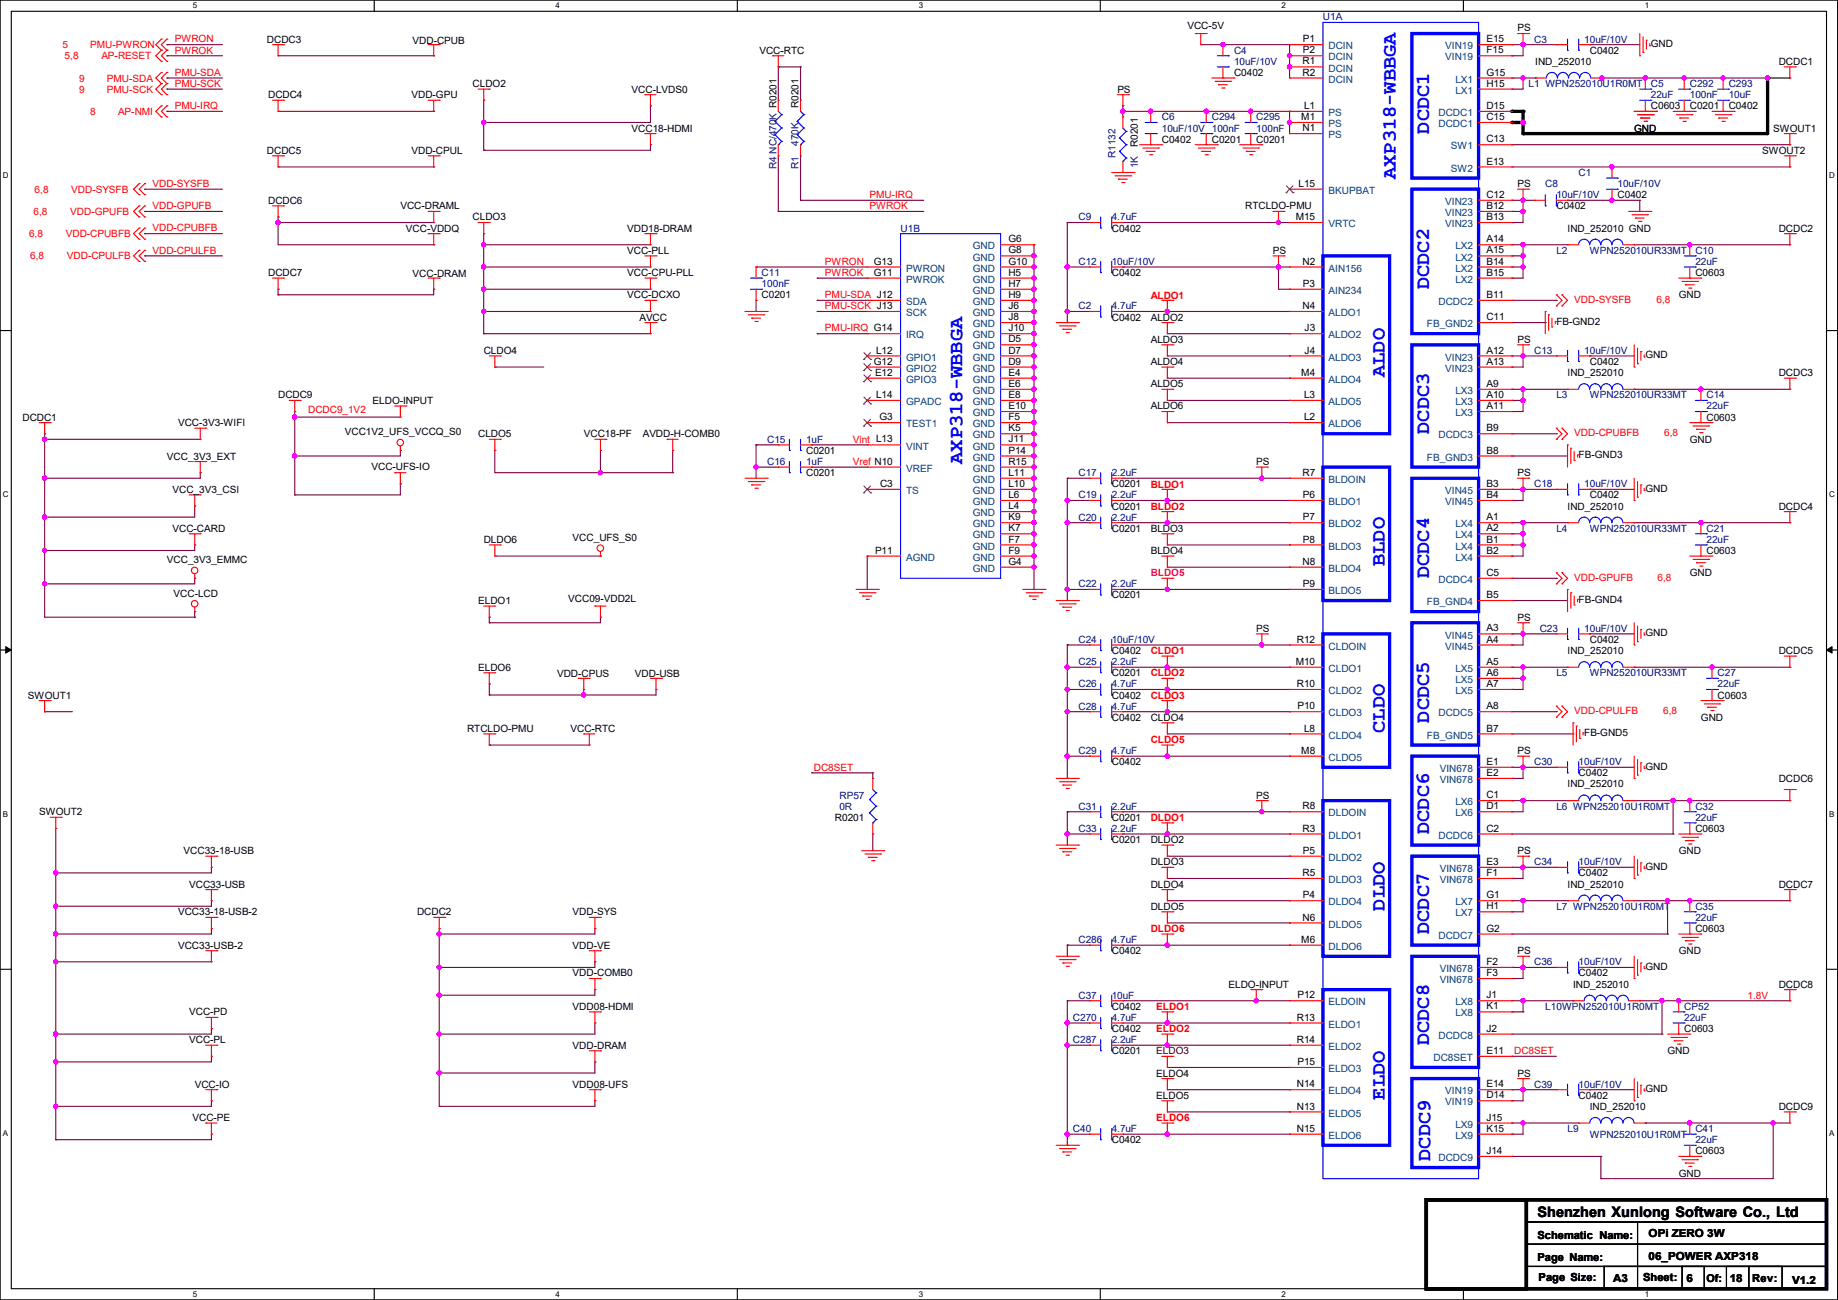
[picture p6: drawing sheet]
<svg xmlns="http://www.w3.org/2000/svg" width="420mm" height="297mm" viewBox="0 0 420 297" stroke-linecap="round" stroke-linejoin="round" font-family="sans-serif">
<defs><g id="words">
<g font-size="4.7" fill="#00f">
<text x="326.6" y="30.5" transform="rotate(-90 326.6 30.5)">DCDC1</text>
<text x="319" y="40.9" transform="rotate(-90 319 40.9)">AXP318-WBBGA</text>
<text x="326.6" y="66.1" transform="rotate(-90 326.6 66.1)">DCDC2</text>
<text x="316.4" y="86.1" transform="rotate(-90 316.4 86.1)">ALDO</text>
<text x="326.6" y="99.1" transform="rotate(-90 326.6 99.1)">DCDC3</text>
<text x="219.9" y="106" transform="rotate(-90 219.9 106)">AXP318-WBBGA</text>
<text x="316.4" y="129.3" transform="rotate(-90 316.4 129.3)">BLDO</text>
<text x="326.6" y="132.1" transform="rotate(-90 326.6 132.1)">DCDC4</text>
<text x="316.4" y="167.4" transform="rotate(-90 316.4 167.4)">CLDO</text>
<text x="326.6" y="165.1" transform="rotate(-90 326.6 165.1)">DCDC5</text>
<text x="326.6" y="190.5" transform="rotate(-90 326.6 190.5)">DCDC6</text>
<text x="316.4" y="208.1" transform="rotate(-90 316.4 208.1)">DLDO</text>
<text x="326.6" y="213.4" transform="rotate(-90 326.6 213.4)">DCDC7</text>
<text x="326.6" y="238.8" transform="rotate(-90 326.6 238.8)">DCDC8</text>
<text x="316.4" y="251.3" transform="rotate(-90 316.4 251.3)">ELDO</text>
<text x="326.9" y="265.2" transform="rotate(-90 326.9 265.2)">DCDC9</text>
</g>
<text font-size="3.3" x="351.3" y="278">Shenzhen Xunlong Software Co., Ltd</text>
<g font-size="2.5">
<text x="351.3" y="283.1">Schematic Name:</text>
<text x="376.7" y="287.9">06_POWER AXP318</text>
<text x="376.7" y="282.6">OPi ZERO 3W</text>
<text x="351.3" y="288.2">Page Name:</text>
<text x="351.6" y="292.7">Page Size:</text>
<text x="368.6" y="293">A3</text>
<text x="375.5" y="292.7">Sheet:</text>
<text x="385.4" y="293">6</text>
<text x="389.9" y="292.9">Of:</text>
<text x="395.3" y="293">18</text>
<text x="400.3" y="293">Rev:</text>
<text x="409.5" y="293.2">V1.2</text>
</g>
<g font-size="2.3" fill="#00007f">
<text x="302.3" y="4.7">U1A</text>
<text x="350.6" y="9.7">C3</text>
<text x="362" y="9.7">10uF/10V</text>
<text x="282" y="12.3">C4</text>
<text x="282" y="14.8">10uF/10V</text>
<text x="349.3" y="19.9">L1 WPN252010U1R0MT</text>
<text x="377.2" y="19.9">C5</text>
<text x="377.2" y="22.4">22uF</text>
<text x="386.1" y="19.9">C292</text>
<text x="386.1" y="22.4">100nF</text>
<text x="395" y="19.9">C293</text>
<text x="395" y="22.4">10uF</text>
<text x="265.5" y="27.5">C6</text>
<text x="276.9" y="27.5">C294</text>
<text x="287.1" y="27.5">C295</text>
<text x="182.5" y="33.3" transform="rotate(-90 182.5 33.3)">470K</text>
<text x="265.5" y="30.1">10uF/10V 100nF</text>
<text x="287.1" y="30.1">100nF</text>
<text x="177.4" y="38.7" transform="rotate(-90 177.4 38.7)">R4 NC/470K R0201</text>
<text x="182.5" y="38.7" transform="rotate(-90 182.5 38.7)">R1</text>
<text x="254.9" y="36.1" transform="rotate(-90 254.9 36.1)">R1132</text>
<text x="260" y="38.4" transform="rotate(-90 260 38.4)">1K</text>
<text x="360.7" y="40.2">C1</text>
<text x="353.1" y="42.8">C8</text>
<text x="355.6" y="45.3">10uF/10V</text>
<text x="369.6" y="42.8">10uF/10V</text>
<text x="205.8" y="52.9">U1B</text>
<text x="246.4" y="50.4">C9</text>
<text x="254" y="50.4">4.7uF</text>
<text x="355.6" y="58">L2</text>
<text x="363.3" y="58">WPN252010UR33MT</text>
<text x="387.4" y="58">C10</text>
<text x="174" y="63.1">C11</text>
<text x="174" y="65.6">100nF</text>
<text x="246.4" y="60.5">C12</text>
<text x="254" y="60.5">10uF/10V</text>
<text x="387.4" y="60.5">22uF</text>
<text x="246.4" y="70.7">C2</text>
<text x="254" y="70.7">4.7uF</text>
<text x="350.6" y="80.9">C13</text>
<text x="362" y="80.9">10uF/10V</text>
<text x="355.6" y="91">L3</text>
<text x="363.3" y="91">WPN252010UR33MT</text>
<text x="389.9" y="91">C14</text>
<text x="389.9" y="93.6">22uF</text>
<text x="175.3" y="101.2">C15</text>
<text x="184.2" y="101.2">1uF</text>
<text x="175.3" y="106.3">C16</text>
<text x="184.2" y="106.3">1uF</text>
<text x="246.4" y="108.8">C17</text>
<text x="246.4" y="113.9">C19</text>
<text x="254" y="108.8">2.2uF</text>
<text x="254" y="113.9">2.2uF</text>
<text x="350.6" y="111.3">C18</text>
<text x="362" y="111.3">10uF/10V</text>
<text x="246.4" y="119">C20</text>
<text x="254" y="119">2.2uF</text>
<text x="355.6" y="121.5">L4</text>
<text x="363.3" y="121.5">WPN252010UR33MT</text>
<text x="389.9" y="121.5">C21</text>
<text x="389.9" y="124">22uF</text>
<text x="246.4" y="134.2">C22</text>
<text x="254" y="134.2">2.2uF</text>
<text x="246.4" y="146.9">C24</text>
<text x="254" y="146.9">10uF/10V</text>
<text x="351.8" y="144.4">C23</text>
<text x="362" y="144.4">10uF/10V</text>
<text x="246.4" y="152">C25</text>
<text x="254" y="152">2.2uF</text>
<text x="355.6" y="154.5">L5</text>
<text x="363.3" y="154.5">WPN252010UR33MT</text>
<text x="392.5" y="154.5">C27</text>
<text x="246.4" y="157.1">C26</text>
<text x="254" y="157.1">4.7uF</text>
<text x="392.5" y="157.1">22uF</text>
<text x="246.4" y="162.1">C28</text>
<text x="254" y="162.1">4.7uF</text>
<text x="246.4" y="172.3">C29</text>
<text x="254" y="172.3">4.7uF</text>
<text x="350.6" y="174.8">C30</text>
<text x="360.7" y="174.8">10uF/10V</text>
<text x="191.8" y="182.5">RP57</text>
<text x="191.8" y="185">0R</text>
<text x="246.4" y="185">C31</text>
<text x="254" y="185">2.2uF</text>
<text x="355.6" y="185">L6 WPN252010U1R0MT</text>
<text x="387.4" y="185">C32</text>
<text x="246.4" y="190.1">C33</text>
<text x="254" y="190.1">2.2uF</text>
<text x="387.4" y="187.5">22uF</text>
<text x="350.6" y="197.7">C34</text>
<text x="360.7" y="197.7">10uF/10V</text>
<text x="355.6" y="207.9">L7 WPN252010U1R0MT</text>
<text x="387.4" y="207.9">C35</text>
<text x="246.4" y="215.5">C286</text>
<text x="254" y="215.5">4.7uF</text>
<text x="387.4" y="210.4">22uF</text>
<text x="350.6" y="220.6">C36</text>
<text x="360.7" y="220.6">10uF/10V</text>
<text x="245.2" y="233.3">C270</text>
<text x="246.4" y="228.2">C37</text>
<text x="254" y="233.3">4.7uF</text>
<text x="254" y="228.2">10uF</text>
<text x="353.1" y="230.7">L10WPN252010U1R0MT</text>
<text x="384.9" y="230.7">CP52</text>
<text x="384.9" y="233.3">22uF</text>
<text x="245.2" y="238.3">C287</text>
<text x="254" y="238.3">2.2uF</text>
<text x="350.6" y="248.5">C39</text>
<text x="360.7" y="248.5">10uF/10V</text>
<text x="245.2" y="258.7">C40</text>
<text x="254" y="258.7">4.7uF</text>
<text x="358.2" y="258.7">L9</text>
<text x="363.3" y="259.9">WPN252010U1R0MT</text>
<text x="387.4" y="258.7">C41</text>
<text x="387.4" y="261.2">22uF</text>
</g>
<g font-size="2.3" fill="#f00">
<text x="14.3" y="11">5</text>
<text x="20.6" y="11">PMU-PWRON</text>
<text x="39.9" y="9.7">PWRON</text>
<text x="14.8" y="13.5">5,8</text>
<text x="23.2" y="13.5">AP-RESET</text>
<text x="39.9" y="12.2">PWROK</text>
<text x="39.9" y="17.3">PMU-SDA</text>
<text x="18.1" y="21.2">9</text>
<text x="18.1" y="18.6">9</text>
<text x="24.4" y="21.2">PMU-SCK</text>
<text x="24.4" y="18.6">PMU-SDA</text>
<text x="39.9" y="19.9">PMU-SCK</text>
<text x="20.6" y="26.2">8</text>
<text x="27" y="26.2">AP-NMI</text>
<text x="39.9" y="24.9">PMU-IRQ</text>
<text x="7.9" y="44">6,8</text>
<text x="16.3" y="44">VDD-SYSFB</text>
<text x="34.8" y="47.8">VDD-GPUFB</text>
<text x="34.8" y="42.7">VDD-SYSFB</text>
<text x="198.7" y="47.8">PWROK</text>
<text x="198.7" y="45.3">PMU-IRQ</text>
<text x="7.7" y="49.1">6,8</text>
<text x="16" y="49.1">VDD-GPUFB</text>
<text x="34.8" y="52.9">VDD-CPUBFB</text>
<text x="6.6" y="54.2">6,8</text>
<text x="6.9" y="59.3">6,8</text>
<text x="15" y="54.2">VDD-CPUBFB</text>
<text x="15.3" y="59.3">VDD-CPULFB</text>
<text x="34.8" y="58">VDD-CPULFB</text>
<text x="188.5" y="63">PWROK</text>
<text x="188.5" y="60.5">PWRON</text>
<text x="188.5" y="70.7">PMU-SCK J13</text>
<text x="188.5" y="68.1">PMU-SDA J12</text>
<text x="262.9" y="68.2">ALDO1</text>
<text x="359.7" y="69.2">VDD-SYSFB</text>
<text x="378.5" y="69.2">6,8</text>
<text x="188.5" y="75.7">PMU-IRQ G14</text>
<text x="70.4" y="94.4">DCDC9_1V2</text>
<text x="194.9" y="101.1">Vint L13</text>
<text x="359.7" y="99.7">VDD-CPUBFB</text>
<text x="380.3" y="99.7">6,8</text>
<text x="194.9" y="106.2">Vref N10</text>
<text x="262.9" y="111.4">BLDO1</text>
<text x="262.9" y="116.5">BLDO2</text>
<text x="359.7" y="132.7">VDD-GPUFB</text>
<text x="378.8" y="132.7">6,8</text>
<text x="262.9" y="149.5">CLDO1</text>
<text x="262.9" y="154.6">CLDO2</text>
<text x="262.9" y="159.6">CLDO3</text>
<text x="359.7" y="163.2">VDD-CPULFB</text>
<text x="380" y="163.2">6,8</text>
<text x="262.9" y="169.8">CLDO5</text>
<text x="186" y="176.1">DC8SET</text>
<text x="262.9" y="187.6">DLDO1</text>
<text x="262.9" y="213">DLDO6</text>
<text x="264.2" y="230.8">ELDO1</text>
<text x="399.3" y="228.1">1.8V</text>
<text x="264.2" y="235.8">ELDO2</text>
<text x="346" y="240.8">DC8SET</text>
<text x="264.2" y="256.2">ELDO6</text>
</g>
<g font-size="2.3">
<text x="61" y="9.7">DCDC3</text>
<text x="94.3" y="10">VDD-CPUB</text>
<text x="271.3" y="6.7">VCC-5V</text>
<text x="297.7" y="9.7">P1</text>
<text x="339.6" y="9.7">E15</text>
<text x="346.8" y="7.2">PS</text>
<text x="377.2" y="10.8">GND</text>
<text x="173.5" y="12.3">VCC-RTC</text>
<text x="282" y="17.4">C0402</text>
<text x="297.6" y="14.7">R1</text>
<text x="297.6" y="17.3">R2</text>
<text x="297.7" y="12.2">P2</text>
<text x="339.6" y="12.2">F15</text>
<text x="339.6" y="17.3">G15</text>
<text x="350.8" y="14.8">IND_252010</text>
<text x="363.3" y="12.3">C0402</text>
<text x="406.4" y="14.8">DCDC1</text>
<text x="61.3" y="22.4">DCDC4</text>
<text x="94" y="22.4">VDD-GPU</text>
<text x="108" y="19.9">CLDO2</text>
<text x="144.3" y="21.2">VCC-LVDS0</text>
<text x="255.3" y="21.2">PS</text>
<text x="339.6" y="19.8">H15</text>
<text x="182.5" y="24.7" transform="rotate(-90 182.5 24.7)">R0201</text>
<text x="297.4" y="27.4">M1</text>
<text x="297.6" y="30">N1</text>
<text x="298" y="24.9">L1</text>
<text x="339.6" y="24.9">D15</text>
<text x="339.6" y="27.4">C15</text>
<text x="377.2" y="25">C0603</text>
<text x="386.1" y="25">C0201</text>
<text x="395" y="25">C0402</text>
<text x="61" y="35.1">DCDC5</text>
<text x="94" y="35.1">VDD-CPUL</text>
<text x="144.3" y="30.1">VCC18-HDMI</text>
<text x="260" y="33.6" transform="rotate(-90 260 33.6)">R0201</text>
<text x="265.5" y="32.6">C0402</text>
<text x="276.9" y="32.6">C0201</text>
<text x="287.1" y="32.6">C0201</text>
<text x="339.6" y="32.5">C13</text>
<text x="373.4" y="30.1">GND</text>
<text x="402.6" y="35.1">SWOUT2</text>
<text x="405.2" y="30.1">SWOUT1</text>
<text x="339.6" y="37.6">E13</text>
<text x="61.3" y="46.6">DCDC6</text>
<text x="91.5" y="47.8">VCC-DRAML</text>
<text x="284.5" y="47.8">RTCLDO-PMU</text>
<text x="296.7" y="42.7">L15</text>
<text x="339.6" y="45.2">C12</text>
<text x="339.6" y="47.8">B12</text>
<text x="346.8" y="42.8">PS</text>
<text x="355.6" y="47.8">C0402</text>
<text x="369.6" y="45.3">C0402</text>
<text x="92.8" y="52.9">VCC-VDDQ</text>
<text x="108" y="50.4">CLDO3</text>
<text x="143.3" y="52.9">VDD18-DRAM</text>
<text x="254" y="52.9">C0402</text>
<text x="296.1" y="50.3">M15</text>
<text x="339.6" y="50.3">B13</text>
<text x="358.2" y="52.9">IND_252010 GND</text>
<text x="406.4" y="52.9">DCDC2</text>
<text x="143.3" y="58">VCC-PLL</text>
<text x="230.4" y="57.9">G8</text>
<text x="230.4" y="55.4">G6</text>
<text x="290.9" y="58">PS</text>
<text x="339.6" y="55.4">A14</text>
<text x="339.6" y="57.9">A15</text>
<text x="61.3" y="63.1">DCDC7</text>
<text x="94.3" y="63.3">VCC-DRAM</text>
<text x="143.3" y="63.1">VCC-CPU-PLL</text>
<text x="199.7" y="60.5">G13</text>
<text x="199.7" y="63">G11</text>
<text x="230.4" y="63">H5</text>
<text x="230.4" y="65.5">H7</text>
<text x="230.4" y="60.5">G10</text>
<text x="254" y="63.1">C0402</text>
<text x="297.6" y="60.5">N2</text>
<text x="297.7" y="65.5">P3</text>
<text x="339.6" y="60.5">B14</text>
<text x="339.6" y="63">B15</text>
<text x="387.4" y="63.1">C0603</text>
<text x="143.3" y="68.2">VCC-DCXO</text>
<text x="174" y="68.2">C0201</text>
<text x="230.4" y="68.1">H9</text>
<text x="230.4" y="70.6">J6</text>
<text x="297.6" y="70.6">N4</text>
<text x="339.6" y="68.1">B11</text>
<text x="383.6" y="68.2">GND</text>
<text x="146.1" y="73.2">AVCC</text>
<text x="230.4" y="73.2">J8</text>
<text x="230.4" y="75.7">J10</text>
<text x="254" y="73.2">C0402</text>
<text x="262.9" y="73.2">ALDO2</text>
<text x="298.1" y="75.7">J3</text>
<text x="339.6" y="73.2">C11</text>
<text x="355.6" y="74.3">FB-GND2</text>
<text x="110.5" y="80.9">CLDO4</text>
<text x="199.7" y="83.3">G12</text>
<text x="200.2" y="80.8">L12</text>
<text x="230.4" y="78.2">D5</text>
<text x="230.4" y="80.8">D7</text>
<text x="230.4" y="83.3">D9</text>
<text x="262.9" y="83.4">ALDO4</text>
<text x="262.9" y="78.3">ALDO3</text>
<text x="298.1" y="80.8">J4</text>
<text x="339.6" y="80.8">A12</text>
<text x="339.6" y="83.3">A13</text>
<text x="346.8" y="78.3">PS</text>
<text x="363.3" y="83.4">C0402</text>
<text x="376" y="81.9">GND</text>
<text x="199.9" y="85.9">E12</text>
<text x="230.4" y="85.9">E4</text>
<text x="230.4" y="88.4">E6</text>
<text x="262.9" y="88.5">ALDO5</text>
<text x="297.4" y="85.9">M4</text>
<text x="339.6" y="88.4">A9</text>
<text x="358.2" y="85.9">IND_252010</text>
<text x="406.4" y="85.9">DCDC3</text>
<text x="63.5" y="91">DCDC9</text>
<text x="85.1" y="92.3">ELDO-INPUT</text>
<text x="200.2" y="90.9">L14</text>
<text x="230.4" y="90.9">E8</text>
<text x="230.4" y="93.5">E10</text>
<text x="262.9" y="93.6">ALDO6</text>
<text x="298" y="90.9">L3</text>
<text x="339.6" y="90.9">A10</text>
<text x="339.6" y="93.5">A11</text>
<text x="5.1" y="96.1">DCDC1</text>
<text x="40.7" y="97.4">VCC-3V3-WIFI</text>
<text x="78.8" y="99.4">VCC1V2_UFS_VCCQ_S0</text>
<text x="109.3" y="99.9">CLDO5</text>
<text x="133.4" y="99.9">VCC18-PF</text>
<text x="146.9" y="99.9">AVDD-H-COMB0</text>
<text x="201" y="96">G3</text>
<text x="230.4" y="96">F5</text>
<text x="230.4" y="98.6">K5</text>
<text x="230.4" y="101.1">J11</text>
<text x="298" y="96">L2</text>
<text x="339.6" y="98.6">B9</text>
<text x="386.1" y="101.2">GND</text>
<text x="389.9" y="96.1">C0603</text>
<text x="38.1" y="105">VCC_3V3_EXT</text>
<text x="84.9" y="107.3">VCC-UFS-IO</text>
<text x="184.2" y="103.7">C0201</text>
<text x="230.4" y="103.6">P14</text>
<text x="230.4" y="106.2">R15</text>
<text x="287.1" y="106.3">PS</text>
<text x="339.6" y="103.6">B8</text>
<text x="360.7" y="104.7">FB-GND3</text>
<text x="39.4" y="112.6">VCC_3V3_CSI</text>
<text x="184.2" y="108.8">C0201</text>
<text x="201.1" y="111.3">C3</text>
<text x="230.4" y="108.7">L11</text>
<text x="230.4" y="111.3">L10</text>
<text x="230.4" y="113.8">L6</text>
<text x="254" y="111.3">C0201</text>
<text x="297.6" y="108.7">R7</text>
<text x="297.7" y="113.8">P6</text>
<text x="339.6" y="111.3">B3</text>
<text x="339.6" y="113.8">B4</text>
<text x="346.8" y="108.8">PS</text>
<text x="363.3" y="113.9">C0402</text>
<text x="376" y="112.4">GND</text>
<text x="230.4" y="116.3">L4</text>
<text x="230.4" y="118.9">K9</text>
<text x="254" y="116.4">C0201</text>
<text x="297.7" y="118.9">P7</text>
<text x="339.6" y="118.9">A1</text>
<text x="358.2" y="116.4">IND_252010</text>
<text x="406.4" y="116.4">DCDC4</text>
<text x="39.4" y="121.5">VCC-CARD</text>
<text x="110.5" y="124">DLDO6</text>
<text x="130.9" y="123.5">VCC_UFS_S0</text>
<text x="230.4" y="121.4">K7</text>
<text x="230.4" y="124">F7</text>
<text x="254" y="121.5">C0201</text>
<text x="262.9" y="121.5">BLDO3</text>
<text x="297.7" y="124">P8</text>
<text x="339.6" y="121.4">A2</text>
<text x="339.6" y="124">B1</text>
<text x="38.1" y="128.6">VCC_3V3_EMMC</text>
<text x="199.9" y="126.5">P11</text>
<text x="230.4" y="126.5">F9</text>
<text x="230.4" y="129">G4</text>
<text x="262.9" y="126.6">BLDO4</text>
<text x="297.6" y="129">N8</text>
<text x="339.6" y="126.5">B2</text>
<text x="339.6" y="131.6">C5</text>
<text x="386.1" y="131.7">GND</text>
<text x="389.9" y="126.6">C0603</text>
<text x="39.7" y="136.5">VCC-LCD</text>
<text x="129.8" y="137.5">VCC09-VDD2L</text>
<text x="254" y="136.7">C0201</text>
<text x="297.7" y="134.1">P9</text>
<text x="339.6" y="136.7">B5</text>
<text x="360.7" y="137.8">FB-GND4</text>
<text x="109.3" y="138">ELDO1</text>
<text x="346.8" y="141.8">PS</text>
<text x="254" y="149.4">C0402</text>
<text x="287.1" y="144.4">PS</text>
<text x="296.3" y="146.8">R12</text>
<text x="339.6" y="144.3">A3</text>
<text x="339.6" y="146.8">A4</text>
<text x="358.2" y="149.4">IND_252010</text>
<text x="363.3" y="146.9">C0402</text>
<text x="376" y="145.4">GND</text>
<text x="406.4" y="149.4">DCDC5</text>
<text x="109.3" y="153.2">ELDO6</text>
<text x="127.3" y="154.8">VDD-CPUS</text>
<text x="145.1" y="154.8">VDD-USB</text>
<text x="254" y="154.5">C0201</text>
<text x="296.1" y="151.9">M10</text>
<text x="339.6" y="151.9">A5</text>
<text x="339.6" y="154.4">A6</text>
<text x="6.4" y="159.6">SWOUT1</text>
<text x="254" y="159.6">C0402</text>
<text x="296.3" y="157">R10</text>
<text x="339.6" y="157">A7</text>
<text x="392.5" y="159.6">C0603</text>
<text x="106.7" y="167.2">RTCLDO-PMU</text>
<text x="130.3" y="167.2">VCC-RTC</text>
<text x="254" y="164.7">C0402</text>
<text x="262.9" y="164.7">CLDO4</text>
<text x="296.5" y="162.1">P10</text>
<text x="298" y="167.1">L8</text>
<text x="339.6" y="162.1">A8</text>
<text x="339.6" y="167.1">B7</text>
<text x="388.7" y="164.7">GND</text>
<text x="297.4" y="172.2">M8</text>
<text x="346.8" y="172.3">PS</text>
<text x="362" y="168.2">FB-GND5</text>
<text x="254" y="174.8">C0402</text>
<text x="339.6" y="174.8">E1</text>
<text x="339.6" y="177.3">E2</text>
<text x="358.2" y="179.9">IND_252010</text>
<text x="360.7" y="177.4">C0402</text>
<text x="376" y="175.9">GND</text>
<text x="406.4" y="178.6">DCDC6</text>
<text x="287.1" y="182.5">PS</text>
<text x="297.6" y="184.9">R8</text>
<text x="339.6" y="182.4">C1</text>
<text x="339.6" y="184.9">D1</text>
<text x="8.9" y="186.3">SWOUT2</text>
<text x="190.8" y="187.5">R0201</text>
<text x="254" y="187.5">C0201</text>
<text x="297.6" y="190">R3</text>
<text x="339.6" y="190">C2</text>
<text x="387.4" y="190.1">C0603</text>
<text x="42" y="195.2">VCC33-18-USB</text>
<text x="254" y="192.6">C0201</text>
<text x="262.9" y="192.6">DLDO2</text>
<text x="262.9" y="197.7">DLDO3</text>
<text x="297.7" y="195.1">P5</text>
<text x="339.6" y="197.6">E3</text>
<text x="346.8" y="195.2">PS</text>
<text x="383.6" y="195.2">GND</text>
<text x="43.2" y="202.8">VCC33-USB</text>
<text x="262.9" y="202.8">DLDO4</text>
<text x="297.6" y="200.2">R5</text>
<text x="339.6" y="200.2">F1</text>
<text x="358.2" y="202.8">IND_252010</text>
<text x="360.7" y="200.2">C0402</text>
<text x="376" y="198.7">GND</text>
<text x="406.4" y="202.8">DCDC7</text>
<text x="40.7" y="209.1">VCC33-18-USB-2</text>
<text x="95.3" y="209.1">DCDC2</text>
<text x="130.9" y="209.1">VDD-SYS</text>
<text x="262.9" y="207.9">DLDO5</text>
<text x="297.7" y="205.2">P4</text>
<text x="339.6" y="205.2">G1</text>
<text x="339.6" y="207.8">H1</text>
<text x="297.4" y="215.4">M6</text>
<text x="297.6" y="210.3">N6</text>
<text x="339.6" y="212.9">G2</text>
<text x="387.4" y="212.9">C0603</text>
<text x="40.7" y="216.7">VCC33-USB-2</text>
<text x="130.9" y="216.7">VDD-VE</text>
<text x="254" y="218">C0402</text>
<text x="339.6" y="220.5">F2</text>
<text x="346.8" y="218">PS</text>
<text x="376" y="221.6">GND</text>
<text x="383.6" y="218">GND</text>
<text x="130.9" y="223.1">VDD-COMB0</text>
<text x="280.7" y="225.6">ELDO-INPUT</text>
<text x="339.6" y="223">F3</text>
<text x="359.5" y="225.6">IND_252010</text>
<text x="360.7" y="223.1">C0402</text>
<text x="406.4" y="225.6">DCDC8</text>
<text x="43.2" y="232">VCC-PD</text>
<text x="130.9" y="230.7">VDD08-HDMI</text>
<text x="254" y="230.7">C0402</text>
<text x="296.3" y="233.2">R13</text>
<text x="296.5" y="228.1">P12</text>
<text x="339.6" y="228.1">J1</text>
<text x="339.6" y="230.6">K1</text>
<text x="43.2" y="238.3">VCC-PL</text>
<text x="130.9" y="239.6">VDD-DRAM</text>
<text x="254" y="235.8">C0402</text>
<text x="296.3" y="238.2">R14</text>
<text x="339.6" y="235.7">J2</text>
<text x="384.9" y="235.8">C0603</text>
<text x="254" y="240.9">C0201</text>
<text x="264.2" y="246">ELDO4</text>
<text x="296.5" y="243.3">P15</text>
<text x="339.6" y="240.8">E11</text>
<text x="346.8" y="246">PS</text>
<text x="381" y="240.9">GND</text>
<text x="44.5" y="248.5">VCC-IO</text>
<text x="130.9" y="248.5">VDD08-UFS</text>
<text x="264.2" y="251">ELDO5</text>
<text x="296.3" y="248.4">N14</text>
<text x="339.6" y="248.4">E14</text>
<text x="339.6" y="251">D14</text>
<text x="360.7" y="251">C0402</text>
<text x="376" y="249.5">GND</text>
<text x="44" y="256.1">VCC-PE</text>
<text x="296.3" y="253.5">N13</text>
<text x="339.6" y="256">J15</text>
<text x="363.3" y="253.6">IND_252010</text>
<text x="406.4" y="253.6">DCDC9</text>
<text x="254" y="261.2">C0402</text>
<text x="296.3" y="258.6">N15</text>
<text x="339.6" y="258.6">K15</text>
<text x="339.6" y="263.7">J14</text>
<text x="387.4" y="263.7">C0603</text>
<text x="383.6" y="268.8">GND</text>
</g>
<g font-size="2.3" fill="#003f7f">
<text x="303.6" y="11.3">DCIN</text>
<text x="330.2" y="11.3">VIN19</text>
<text x="303.6" y="13.8">DCIN</text>
<text x="303.6" y="16.3">DCIN</text>
<text x="330.2" y="13.8">VIN19</text>
<text x="303.6" y="18.9">DCIN</text>
<text x="332.6" y="18.9">LX1</text>
<text x="332.6" y="21.4">LX1</text>
<text x="303.6" y="26.5">PS</text>
<text x="303.6" y="29">PS</text>
<text x="328.7" y="26.5">DCDC1</text>
<text x="328.7" y="29">DCDC1</text>
<text x="303.6" y="31.6">PS</text>
<text x="331.5" y="34.1">SW1</text>
<text x="331.5" y="39.2">SW2</text>
<text x="303.6" y="44.3">BKUPBAT</text>
<text x="330.2" y="46.8">VIN23</text>
<text x="303.6" y="51.9">VRTC</text>
<text x="330.2" y="49.4">VIN23</text>
<text x="330.2" y="51.9">VIN23</text>
<text x="222.3" y="59.5">GND</text>
<text x="222.3" y="57">GND</text>
<text x="332.6" y="57">LX2</text>
<text x="332.6" y="59.5">LX2</text>
<text x="207.1" y="62.1">PWRON</text>
<text x="207.1" y="64.6">PWROK</text>
<text x="222.3" y="64.6">GND</text>
<text x="222.3" y="62.1">GND</text>
<text x="303.6" y="62.1">AIN156</text>
<text x="332.6" y="62.1">LX2</text>
<text x="332.6" y="64.6">LX2</text>
<text x="207.1" y="69.7">SDA</text>
<text x="222.3" y="67.1">GND</text>
<text x="222.3" y="69.7">GND</text>
<text x="303.6" y="67.1">AIN234</text>
<text x="328.7" y="69.7">DCDC2</text>
<text x="207.1" y="72.2">SCK</text>
<text x="207.1" y="77.3">IRQ</text>
<text x="222.3" y="72.2">GND</text>
<text x="222.3" y="74.8">GND</text>
<text x="222.3" y="77.3">GND</text>
<text x="303.6" y="72.2">ALDO1</text>
<text x="303.6" y="77.3">ALDO2</text>
<text x="326.1" y="74.8">FB_GND2</text>
<text x="207.1" y="82.4">GPIO1</text>
<text x="222.3" y="79.8">GND</text>
<text x="222.3" y="82.4">GND</text>
<text x="303.6" y="82.4">ALDO3</text>
<text x="330.2" y="82.4">VIN23</text>
<text x="207.1" y="84.9">GPIO2</text>
<text x="207.1" y="87.5">GPIO3</text>
<text x="222.3" y="84.9">GND</text>
<text x="222.3" y="87.5">GND</text>
<text x="303.6" y="87.5">ALDO4</text>
<text x="330.2" y="84.9">VIN23</text>
<text x="207.1" y="92.5">GPADC</text>
<text x="222.3" y="90">GND</text>
<text x="222.3" y="92.5">GND</text>
<text x="222.3" y="95.1">GND</text>
<text x="303.6" y="92.5">ALDO5</text>
<text x="332.6" y="90">LX3</text>
<text x="332.6" y="92.5">LX3</text>
<text x="332.6" y="95.1">LX3</text>
<text x="207.1" y="97.6">TEST1</text>
<text x="222.3" y="97.6">GND</text>
<text x="222.3" y="100.2">GND</text>
<text x="303.6" y="97.6">ALDO6</text>
<text x="328.7" y="100.2">DCDC3</text>
<text x="207.1" y="102.7">VINT</text>
<text x="207.1" y="107.8">VREF</text>
<text x="222.3" y="102.7">GND</text>
<text x="222.3" y="105.2">GND</text>
<text x="222.3" y="107.8">GND</text>
<text x="326.1" y="105.2">FB_GND3</text>
<text x="207.1" y="112.9">TS</text>
<text x="222.3" y="110.3">GND</text>
<text x="222.3" y="112.9">GND</text>
<text x="303.6" y="110.3">BLDOIN</text>
<text x="330.2" y="112.9">VIN45</text>
<text x="222.3" y="115.4">GND</text>
<text x="222.3" y="117.9">GND</text>
<text x="303.6" y="115.4">BLDO1</text>
<text x="330.2" y="115.4">VIN45</text>
<text x="222.3" y="120.5">GND</text>
<text x="222.3" y="123">GND</text>
<text x="222.3" y="125.6">GND</text>
<text x="303.6" y="120.5">BLDO2</text>
<text x="303.6" y="125.6">BLDO3</text>
<text x="332.6" y="120.5">LX4</text>
<text x="332.6" y="123">LX4</text>
<text x="332.6" y="125.6">LX4</text>
<text x="207.1" y="128.1">AGND</text>
<text x="222.3" y="128.1">GND</text>
<text x="222.3" y="130.6">GND</text>
<text x="303.6" y="130.6">BLDO4</text>
<text x="332.6" y="128.1">LX4</text>
<text x="303.6" y="135.7">BLDO5</text>
<text x="328.7" y="133.2">DCDC4</text>
<text x="326.1" y="138.3">FB_GND4</text>
<text x="303.6" y="148.4">CLDOIN</text>
<text x="330.2" y="145.9">VIN45</text>
<text x="330.2" y="148.4">VIN45</text>
<text x="303.6" y="153.5">CLDO1</text>
<text x="332.6" y="153.5">LX5</text>
<text x="303.6" y="158.6">CLDO2</text>
<text x="332.6" y="156">LX5</text>
<text x="332.6" y="158.6">LX5</text>
<text x="303.6" y="163.7">CLDO3</text>
<text x="328.7" y="163.7">DCDC5</text>
<text x="303.6" y="168.7">CLDO4</text>
<text x="303.6" y="173.8">CLDO5</text>
<text x="326.1" y="168.7">FB_GND5</text>
<text x="329" y="176.4">VIN678</text>
<text x="329" y="178.9">VIN678</text>
<text x="332.6" y="184">LX6</text>
<text x="303.6" y="186.5">DLDOIN</text>
<text x="303.6" y="191.6">DLDO1</text>
<text x="328.7" y="191.6">DCDC6</text>
<text x="332.6" y="186.5">LX6</text>
<text x="303.6" y="196.7">DLDO2</text>
<text x="303.6" y="201.8">DLDO3</text>
<text x="329" y="199.2">VIN678</text>
<text x="329" y="201.8">VIN678</text>
<text x="303.6" y="206.8">DLDO4</text>
<text x="332.6" y="206.8">LX7</text>
<text x="332.6" y="209.4">LX7</text>
<text x="303.6" y="211.9">DLDO5</text>
<text x="328.7" y="214.5">DCDC7</text>
<text x="303.6" y="217">DLDO6</text>
<text x="329" y="222.1">VIN678</text>
<text x="329" y="224.6">VIN678</text>
<text x="303.6" y="229.7">ELDOIN</text>
<text x="332.6" y="229.7">LX8</text>
<text x="332.6" y="232.2">LX8</text>
<text x="303.6" y="234.8">ELDO1</text>
<text x="303.6" y="239.9">ELDO2</text>
<text x="328.7" y="237.3">DCDC8</text>
<text x="303.6" y="244.9">ELDO3</text>
<text x="327.6" y="242.4">DC8SET</text>
<text x="303.6" y="250">ELDO4</text>
<text x="330.2" y="250">VIN19</text>
<text x="303.6" y="255.1">ELDO5</text>
<text x="330.2" y="252.6">VIN19</text>
<text x="332.6" y="257.6">LX9</text>
<text x="303.6" y="260.2">ELDO6</text>
<text x="332.6" y="260.2">LX9</text>
<text x="328.7" y="265.3">DCDC9</text>
</g>
<text font-size="2.3" fill="#ff007f" x="262.9" y="131.7">BLDO5</text>
<text font-size="2.3" fill="#3f0000" x="264.2" y="240.9">ELDO3</text>
<g font-size="1.8">
<text x="44" y="1.9">5</text>
<text x="127" y="1.9">4</text>
<text x="209.9" y="1.9">3</text>
<text x="292.9" y="1.9">2</text>
<text x="375.8" y="1.9">1</text>
<text x=".7" y="40.6">D</text>
<text x="418" y="40.6">D</text>
<text x=".7" y="113.6">C</text>
<text x="418" y="113.6">C</text>
<text x=".7" y="186.6">B</text>
<text x="418" y="186.6">B</text>
<text x=".7" y="259.5">A</text>
<text x="418" y="259.5">A</text>
<text x="44" y="296.3">5</text>
<text x="127" y="296.3">4</text>
<text x="209.9" y="296.3">3</text>
<text x="292.9" y="296.3">2</text>
<text x="375.8" y="296.3">1</text>
</g>
</g></defs>
<path d="M0 0h419.9v297h-419.9zM2.6 2.6h414.8v291.8h-414.8z" fill="none" stroke="#000" stroke-width=".25"/>
<g fill="#fff">
<path d="M44 .3h1v2h-1z"/>
<path d="M44 294.7h1v2h-1z"/>
</g>
<path d="M85.5 0v2.6M85.5 294.4v2.6" fill="none" stroke="#000" stroke-width=".25"/>
<g fill="#fff">
<path d="M127 .3h.9v2h-.9z"/>
<path d="M127 294.7h.9v2h-.9z"/>
</g>
<path d="M168.5 0v2.6M168.5 294.4v2.6" fill="none" stroke="#000" stroke-width=".25"/>
<g fill="#fff">
<path d="M209.9 .3h1v2h-1z"/>
<path d="M209.9 294.7h1v2h-1z"/>
</g>
<path d="M251.4 0v2.6M251.4 294.4v2.6" fill="none" stroke="#000" stroke-width=".25"/>
<g fill="#fff">
<path d="M292.9 .3h.9v2h-.9z"/>
<path d="M292.9 294.7h.9v2h-.9z"/>
</g>
<path d="M334.4 0v2.6M334.4 294.4v2.6" fill="none" stroke="#000" stroke-width=".25"/>
<g fill="#fff">
<path d="M375.8 .3h1v2h-1z"/>
<path d="M375.8 294.7h1v2h-1z"/>
<path d="M.7 39h1.2v2h-1.2z"/>
<path d="M418 39h1.3v2h-1.3z"/>
<path d="M.7 112h1.2v2h-1.2z"/>
<path d="M418 112h1.3v2h-1.3z"/>
</g>
<path d="M0 75.5h2.6M417.4 75.5h2.5" fill="none" stroke="#000" stroke-width=".25"/>
<g fill="#fff">
<path d="M.7 185h1.2v1.9h-1.2z"/>
<path d="M418 185h1.2v1.9h-1.2z"/>
</g>
<path d="M0 148.5h2.6M417.4 148.5h2.5" fill="none" stroke="#000" stroke-width=".25"/>
<path d="M1.3 147.7l1.3 .8-1.3 .7zM417.4 148.5l1.2-.8v1.5z" fill="#000" stroke="#000" stroke-width=".23"/>
<g fill="#fff">
<path d="M.7 257.9h1.2v2h-1.2z"/>
<path d="M418 257.9h1.2v2h-1.2z"/>
</g>
<g fill="none" stroke="#000" stroke-width=".25">
<path d="M403.9 17.8h5.1M409 17.8h.1M0 221.4h2.6M417.4 221.4h2.5M348.8 279.2h68.6v5.1h-68.6zM348.8 274.1h68.6v5.1h-68.6zM374.2 279.2h43.2v10.1h-43.2zM348.8 284.3h68.6v5h-68.6zM348.8 289.3h68.6v5.1h-68.6zM366.6 289.3h7.6v5.1h-7.6zM384.3 289.3h5.1v5.1h-5.1zM394.5 289.3h5.1v5.1h-5.1z"/>
<path d="M399.6 289.3h7.6v5.1h-7.6z"/>
</g>
<g fill="none" stroke="#7f003f" stroke-width=".25">
<path d="M38.1 10.2h.1M38.1 12.7h.1M38.1 17.8h.1M38.1 12.7h12.7M38.1 17.8h12.7M38.1 10.2h12.7M63.5 12.7h35.6M99.1 12.7h.1M177.8 15.3h.1M177.8 15.3v7.6M177.8 15.3h5.1M182.9 15.3h.1"/>
<path d="M182.9 15.3v7.6M274.4 10.2h20.3M279.4 10.2h.1M294.7 10.2h.1M294.7 12.7h.1M294.7 15.3h.1M294.7 10.2v7.6M345.5 17.8h.1M345.5 12.7h.1M345.5 10.2h.1M345.5 17.8h5.3M345.5 10.2h10.1"/>
<path d="M348 17.8h.1M348 10.2h.1M348 10.2v2.5h-2.5M348 17.8v2.6h-2.5M350.8 17.8h.1M363.3 10.2h.1M363.3 10.2h11.4M365.8 17.8h38.1M366.1 17.8h.1M376 17.8h.1M384.9 17.8h.1M393.7 17.8h.1"/>
<path d="M38.1 20.4h.1M38.1 25.4h.1M38.1 25.4h12.7M38.1 20.4h12.7M63.5 25.4h35.6M63.5 38.1h35.6M99.1 25.4h.1M99.1 38.1h.1M110.5 22.9h.1M110.5 34.3h.1M110.5 28h.1M110.5 22.9v11.4"/>
<path d="M148.6 33.1h.1M148.6 24.2h.1M148.6 33.1v1.2h-38.1M148.6 24.2v3.8h-38.1M177.8 35.6v12.7M182.9 35.6v10.2M256.6 24.2h.1M256.6 25.4h.1M256.6 25.4h38.1M256.6 24.2v2.5M275.6 25.4h.1M285.8 25.4h.1"/>
<path d="M294.7 25.4h.1M294.7 28h.1M294.7 25.4v5.1M345.5 20.4h.1M345.5 38.1h63.5M345.5 33.1h63.5M368.3 38.1h.1M409 33.1h.1M409 38.1h.1M33.1 48.3h.1M33.1 53.4h.1M33.1 58.5h.1"/>
<path d="M33.1 43.2h.1M33.1 48.3h17.7M33.1 53.4h17.7M33.1 58.5h17.7M33.1 43.2h17.7M63.5 50.8h.1M63.5 49.6h.1M63.5 50.8h35.6M63.5 49.6v6.3h35.6M99.1 55.9h.1M110.5 53.4h.1M110.5 55.9h.1"/>
<path d="M110.5 55.9h38.1M110.5 53.4v22.8M177.8 48.3h.1M177.8 48.3h33.1M182.9 45.8h.1M182.9 45.8h28M210.9 48.3h.1M210.9 45.8h.1M236.3 55.9h.1M236.3 58.5h.1M236.3 55.9v78.8M243.9 50.8h.1"/>
<path d="M243.9 50.8h5.1M243.9 50.8v22.9M256.6 50.8h38.1M292.1 50.8h.1M345.5 58.5h.1M345.5 55.9h.1M345.5 48.3h.1M345.5 50.8h.1M345.5 45.8h.1M345.5 48.3h2.5M345.5 58.5h2.5M345.5 45.8h5.1"/>
<path d="M345.5 55.9h12.7M348 58.5h.1M348 55.9h.1M348 48.3h.1M348 45.8h.1M348 45.8v5h-2.5M348 55.9v7.6h-2.5M358.2 45.8h.1M358.2 45.8h16.5M368.3 45.8h.1M373.4 55.9h.1M373.4 55.9h35.6"/>
<path d="M374.7 45.8h.1M374.7 45.8v2.5M409 55.9h.1M63.5 67.4h.1M63.5 66.1h.1M63.5 66.1v1.3M99.1 66.1h.1M99.1 66.1v1.3h-35.6M110.5 61h.1M110.5 71.2h.1M110.5 76.2h.1M110.5 66.1h.1"/>
<path d="M110.5 71.2h38.1M110.5 76.2h38.1M110.5 61h38.1M110.5 66.1h38.1M172.8 61h.1M172.8 68.6h.1M172.8 61h25.4M172.8 68.6v2.6M186.7 71.2h.1M186.7 68.6h.1M186.7 76.2h.1M186.7 63.5h.1"/>
<path d="M186.7 71.2h11.5M186.7 68.6h11.5M186.7 76.2h11.5M186.7 63.5h11.5M236.3 61h.1M236.3 63.5h.1M236.3 66.1h.1M236.3 68.6h.1M236.3 71.2h.1M236.3 73.7h.1M236.3 76.2h.1M236.3 78.8h.1"/>
<path d="M243.9 71.2h.1M243.9 61h.1M243.9 73.7h.1M243.9 71.2h5.1M243.9 61h5.1M256.6 61h.1M256.6 71.2h38.1M256.6 61h38.1M266.7 71.2h.1M266.7 76.2h28M292.1 61h.1M292.1 61v5.1h2.6"/>
<path d="M294.7 71.2h.1M294.7 76.2h.1M294.7 66.1h.1M345.5 61h.1M345.5 63.5h.1M345.5 73.7h7.6M345.5 68.6h10.1M345.5 61h2.5M348 61h.1M353.1 73.7h.1M355.6 68.6h.1M10.2 99.1h.1"/>
<path d="M10.2 99.1v41.9h34.3M67.4 95.3h.1M67.4 94h.1M67.4 95.3h24.1M67.4 94v19.1M113.1 83.9h.1M113.1 83.9h11.1M236.3 81.3h.1M236.3 83.9h.1M236.3 86.4h.1M236.3 88.9h.1M236.3 91.5h.1"/>
<path d="M236.3 94h.1M236.3 96.6h.1M236.3 99.1h.1M266.7 81.3h28M266.7 91.5h28M266.7 96.6h28M266.7 86.4h28M294.7 91.5h.1M294.7 96.6h.1M294.7 86.4h.1M294.7 81.3h.1M345.5 94h.1"/>
<path d="M345.5 88.9h.1M345.5 81.3h.1M345.5 91.5h.1M345.5 83.9h.1M345.5 81.3h10.1M345.5 88.9h12.7M345.5 99.1h10.1M345.5 91.5h2.5M348 88.9h.1M348 81.3h.1M348 91.5h.1M348 81.3v2.6h-2.5"/>
<path d="M348 88.9v5.1h-2.5M355.6 99.1h.1M363.3 81.3h.1M363.3 81.3h10.1M373.4 88.9h.1M373.4 88.9h35.6M409 88.9h.1M10.2 100.4h.1M10.2 109.3h.1M10.2 118.2h.1M10.2 100.4h35.6M44.5 115.6h.1"/>
<path d="M44.5 115.6v2.6h-34.3M45.8 108h.1M45.8 108v1.3h-35.6M67.4 104.2h.1M67.4 113.1h.1M91.5 110.5h.1M91.5 102.9h.1M91.5 102.9v1.3h-24.1M91.5 110.5v2.6h-24.1M113.1 102.9h.1M113.1 102.9v5.1h40.6M137.2 108h.1"/>
<path d="M137.2 102.9h.1M137.2 102.9v5.1M153.7 102.9h.1M153.7 108h.1M153.7 102.9v5.1M172.8 101.6h.1M172.8 106.7h.1M172.8 106.7h5M172.8 101.6h5M172.8 101.6v7.7M185.5 106.7h.1M185.5 101.6h.1"/>
<path d="M185.5 106.7h12.7M185.5 101.6h12.7M236.3 101.6h.1M236.3 104.2h.1M236.3 106.7h.1M236.3 109.3h.1M236.3 111.8h.1M236.3 114.3h.1M236.3 116.9h.1M236.3 119.4h.1M243.9 109.3h.1M243.9 114.3h.1"/>
<path d="M243.9 119.4h.1M243.9 114.3h5.1M243.9 119.4h5.1M243.9 109.3v27.9M243.9 109.3h5.1M256.6 114.3h38.1M256.6 119.4h38.1M256.6 109.3h38.1M266.7 114.3h.1M266.7 119.4h.1M288.3 109.3h.1M294.7 114.3h.1"/>
<path d="M294.7 119.4h.1M345.5 114.3h.1M345.5 104.2h.1M345.5 119.4h.1M345.5 111.8h.1M345.5 111.8h10.1M345.5 119.4h12.7M345.5 104.2h12.7M348 119.4h.1M348 111.8h.1M348 111.8v2.5h-2.5M348 119.4v7.6h-2.5"/>
<path d="M363.3 111.8h.1M363.3 111.8h10.1M373.4 119.4h.1M373.4 119.4h35.6M409 119.4h.1M10.2 125.8h.1M10.2 133.4h.1M44.5 132.1h.1M44.5 124.5h.1M44.5 139.7h.1M44.5 124.5v1.3h-34.3M44.5 132.1v1.3h-34.3"/>
<path d="M44.5 139.7v1.3M113.1 127h24.1M137.2 127h.1M198.2 127h.1M198.2 127v7.7M236.3 122h.1M236.3 124.5h.1M236.3 127h.1M236.3 129.6h.1M243.9 134.7h.1M243.9 137.2h.1M243.9 134.7h5.1"/>
<path d="M256.6 134.7h38.1M266.7 134.7h.1M266.7 124.5h28M266.7 129.6h28M294.7 134.7h.1M294.7 129.6h.1M294.7 124.5h.1M345.5 124.5h.1M345.5 137.2h.1M345.5 122h.1M345.5 127h.1M345.5 124.5h2.5"/>
<path d="M345.5 137.2h12.7M345.5 122h2.5M345.5 132.1h10.1M348 122h.1M348 124.5h.1M355.6 132.1h.1M44.5 141h.1M111.8 158.8h.1M111.8 156.3h.1M111.8 142.3h.1M111.8 141h.1M111.8 141v1.3"/>
<path d="M111.8 156.3v2.5M133.4 158.8h.1M133.4 157.5h.1M133.4 157.5v1.3M137.2 141h.1M137.2 141v1.3h-25.4M149.9 157.5h.1M149.9 157.5v1.3h-38.1M243.9 152.4h.1M243.9 147.4h.1M243.9 157.5h.1M243.9 157.5h5.1"/>
<path d="M243.9 152.4h5.1M243.9 147.4v30.4M243.9 147.4h5.1M256.6 157.5h38.1M256.6 152.4h38.1M256.6 147.4h38.1M266.7 152.4h.1M266.7 157.5h.1M288.3 147.4h.1M294.7 152.4h.1M294.7 157.5h.1M345.5 144.8h.1"/>
<path d="M345.5 157.5h.1M345.5 155h.1M345.5 152.4h.1M345.5 147.4h.1M345.5 144.8h10.1M345.5 155h2.5M345.5 152.4h12.7M348 155h.1M348 152.4h.1M348 144.8h.1M348 144.8v2.6h-2.5M348 152.4v5.1h-2.5"/>
<path d="M363.3 144.8h.1M363.3 144.8h10.1M373.4 152.4h.1M373.4 152.4h35.6M409 152.4h.1M10.2 162.6h.1M10.2 162.6h6.4M111.8 170.2h.1M111.8 170.2h22.9M185.5 176.6h.1M185.5 176.6h13.9M199.4 176.6h.1"/>
<path d="M199.4 176.6v1.2M243.9 162.6h.1M243.9 172.8h.1M243.9 177.8h.1M243.9 162.6h5.1M243.9 172.8h5.1M256.6 162.6h38.1M256.6 172.8h38.1M266.7 162.6h.1M266.7 172.8h.1M266.7 167.7h28M294.7 167.7h.1"/>
<path d="M294.7 162.6h.1M294.7 172.8h.1M345.5 177.8h.1M345.5 175.3h.1M345.5 167.7h14M345.5 162.6h10.1M345.5 175.3h10.1M348 175.3h.1M348 175.3v2.5h-2.5M355.6 162.6h.1M359.5 167.7h.1M363.3 175.3h.1"/>
<path d="M363.3 175.3h10.1M12.7 189.3h.1M12.7 199.4h.1M12.7 189.3v71.1M48.3 198.2h.1M48.3 198.2v1.2h-35.6M199.4 190.5h.1M199.4 190.5v3.9M243.9 185.5h.1M243.9 190.5h.1M243.9 185.5h5.1M243.9 185.5v7.6"/>
<path d="M243.9 190.5h5.1M256.6 185.5h.1M256.6 190.5h.1M256.6 185.5h38.1M256.6 190.5h38.1M266.7 195.6h28M288.3 185.5h.1M294.7 195.6h.1M294.7 190.5h.1M345.5 185.5h.1M345.5 182.9h.1M345.5 198.2h.1"/>
<path d="M345.5 182.9h12.7M345.5 198.2h10.1M345.5 190.5h36.8M348 182.9h.1M348 198.2h.1M348 182.9v2.6h-2.5M348 198.2v2.5h-2.5M363.3 198.2h.1M363.3 198.2h10.1M373.4 182.9h35.6M382.3 182.9h.1M382.3 190.5h.1"/>
<path d="M382.3 182.9v7.6M409 182.9h.1M12.7 213.4h.1M12.7 219.8h.1M12.7 207.1h.1M12.7 219.8h35.6M48.3 212.1h.1M48.3 205.8h.1M48.3 212.1v1.3h-35.6M48.3 205.8v1.3h-35.6M100.4 212.1h.1M100.4 213.4h.1"/>
<path d="M100.4 212.1v40.7M135.9 212.1h.1M135.9 219.8h.1M135.9 212.1v1.3h-35.5M135.9 219.8v1.2h-35.5M243.9 215.9h.1M243.9 215.9v2.6M243.9 215.9h5.1M256.6 215.9h.1M256.6 215.9h38.1M266.7 205.8h28M266.7 200.7h28"/>
<path d="M266.7 210.9h28M294.7 200.7h.1M294.7 205.8h.1M294.7 210.9h.1M294.7 215.9h.1M345.5 208.3h.1M345.5 205.8h.1M345.5 200.7h.1M345.5 213.4h35.5M345.5 205.8h12.7M348 205.8h.1M348 205.8v2.5h-2.5"/>
<path d="M373.4 205.8h35.6M381 205.8h.1M381 213.4h.1M381 205.8v7.6M409 205.8h.1M12.7 236.3h.1M48.3 235h.1M48.3 235v1.3h-35.6M100.4 236.3h.1M100.4 221h.1M100.4 227.4h.1M135.9 226.1h.1"/>
<path d="M135.9 233.7h.1M135.9 233.7v2.6h-35.5M135.9 226.1v1.3h-35.5M243.9 233.7h.1M243.9 228.6h.1M243.9 238.8h.1M243.9 228.6v33.1M243.9 228.6h5.1M243.9 238.8h5.1M243.9 233.7h5.1M249 238.8h.1M256.6 228.6h38.1"/>
<path d="M256.6 238.8h38.1M256.6 233.7h38.1M266.7 233.7h.1M266.7 238.8h.1M287.1 228.6h.1M294.7 238.8h.1M294.7 233.7h.1M345.5 221h.1M345.5 223.6h.1M345.5 231.2h.1M345.5 221h10.1M345.5 228.6h14"/>
<path d="M345.5 236.3h34.3M345.5 231.2h2.5M348 221h.1M348 228.6h.1M348 231.2h.1M348 221v2.6h-2.5M348 228.6v2.6M359.5 228.6h.1M363.3 221h.1M363.3 221h10.1M374.7 228.6h34.3M379.8 228.6h.1"/>
<path d="M379.8 236.3h.1M379.8 228.6v7.7M383.6 228.6h.1M409 228.6h.1M12.7 252.8h.1M12.7 242.6h.1M48.3 251.5h.1M48.3 259.1h.1M48.3 241.3h.1M48.3 241.3v1.3h-35.6M48.3 251.5v1.3h-35.6M48.3 259.1v1.3h-35.6"/>
<path d="M100.4 245.2h.1M100.4 252.8h.1M135.9 242.6h.1M135.9 251.5h.1M135.9 251.5v1.3h-35.5M135.9 242.6v2.6h-35.5M243.9 259.1h.1M243.9 259.1h5.1M256.6 259.1h38.1M266.7 259.1h.1M266.7 249h28M266.7 243.9h28"/>
<path d="M266.7 254h28M294.7 249h.1M294.7 243.9h.1M294.7 254h.1M294.7 259.1h.1M345.5 259.1h.1M345.5 256.6h.1M345.5 251.5h.1M345.5 249h.1M345.5 241.3h.1M345.5 256.6h15.2M345.5 249h10.1"/>
<path d="M345.5 241.3h10.1M348 256.6h.1M348 249h.1M348 249v2.5h-2.5M348 256.6v2.5h-2.5M363.3 249h.1M363.3 249h10.1M376 256.6h.1M376 256.6h33M405.2 256.6h.1M405.2 256.6v12.7h-39.4M12.7 260.4h.1"/>
<path d="M243.9 261.7h.1M345.5 264.2h.1M345.5 264.2h20.3M365.8 269.3h.1M365.8 264.2h.1M365.8 264.2v5.1"/>
</g>
<g fill="#f0f" stroke="#f0f" stroke-width=".25">
<circle cx="100.4" cy="213.4" r=".49"/>
<circle cx="67.3" cy="95.3" r=".49"/>
<circle cx="266.7" cy="71.1" r=".49"/>
<circle cx="243.9" cy="71.1" r=".49"/>
<circle cx="386.1" cy="256.6" r=".49"/>
<circle cx="388.6" cy="119.4" r=".49"/>
<circle cx="292.1" cy="50.8" r=".49"/>
<circle cx="388.6" cy="88.9" r=".49"/>
<circle cx="348" cy="88.9" r=".49"/>
<circle cx="348" cy="124.5" r=".49"/>
<circle cx="348" cy="121.9" r=".49"/>
<circle cx="348" cy="119.4" r=".49"/>
<circle cx="294.7" cy="28" r=".49"/>
<circle cx="348" cy="155" r=".49"/>
<circle cx="348" cy="152.4" r=".49"/>
<circle cx="391.2" cy="152.4" r=".49"/>
<circle cx="348" cy="17.8" r=".49"/>
<circle cx="386.1" cy="182.9" r=".49"/>
<circle cx="348" cy="182.9" r=".49"/>
<circle cx="348" cy="205.8" r=".49"/>
<circle cx="348" cy="28" r=".49"/>
<circle cx="348" cy="256.6" r=".49"/>
<circle cx="403.9" cy="17.8" r=".49"/>
<circle cx="386.1" cy="205.8" r=".49"/>
<circle cx="381" cy="205.8" r=".49"/>
<circle cx="368.3" cy="45.7" r=".49"/>
<circle cx="292.1" cy="61" r=".49"/>
<circle cx="348" cy="58.4" r=".49"/>
<circle cx="348" cy="55.9" r=".49"/>
<circle cx="386.1" cy="55.9" r=".49"/>
<circle cx="243.9" cy="61" r=".49"/>
<circle cx="348" cy="61" r=".49"/>
<circle cx="287" cy="228.6" r=".49"/>
<circle cx="243.9" cy="190.5" r=".49"/>
<circle cx="288.3" cy="185.4" r=".49"/>
<circle cx="243.9" cy="233.7" r=".49"/>
<circle cx="243.9" cy="238.8" r=".49"/>
<circle cx="243.9" cy="259.1" r=".49"/>
<circle cx="288.3" cy="109.2" r=".49"/>
<circle cx="266.7" cy="152.4" r=".49"/>
<circle cx="288.3" cy="147.3" r=".49"/>
<circle cx="266.7" cy="157.5" r=".49"/>
<circle cx="266.7" cy="162.6" r=".49"/>
<circle cx="266.7" cy="172.7" r=".49"/>
<circle cx="266.7" cy="259.1" r=".49"/>
<circle cx="243.9" cy="114.3" r=".49"/>
<circle cx="243.9" cy="162.6" r=".49"/>
<circle cx="243.9" cy="172.7" r=".49"/>
<circle cx="243.9" cy="157.5" r=".49"/>
<circle cx="243.9" cy="152.4" r=".49"/>
<circle cx="236.2" cy="58.4" r=".49"/>
<circle cx="294.7" cy="15.3" r=".49"/>
<circle cx="294.7" cy="12.7" r=".49"/>
<circle cx="236.2" cy="61" r=".49"/>
<circle cx="236.2" cy="66.1" r=".49"/>
<circle cx="236.2" cy="63.5" r=".49"/>
<circle cx="236.2" cy="68.6" r=".49"/>
<circle cx="236.2" cy="71.1" r=".49"/>
<circle cx="236.2" cy="73.7" r=".49"/>
<circle cx="236.2" cy="78.8" r=".49"/>
<circle cx="236.2" cy="76.2" r=".49"/>
<circle cx="236.2" cy="83.8" r=".49"/>
<circle cx="236.2" cy="81.3" r=".49"/>
<circle cx="236.2" cy="88.9" r=".49"/>
<circle cx="236.2" cy="86.4" r=".49"/>
<circle cx="236.2" cy="91.5" r=".49"/>
<circle cx="236.2" cy="96.5" r=".49"/>
<circle cx="236.2" cy="94" r=".49"/>
<circle cx="236.2" cy="99.1" r=".49"/>
<circle cx="236.2" cy="104.2" r=".49"/>
<circle cx="236.2" cy="101.6" r=".49"/>
<circle cx="236.2" cy="106.7" r=".49"/>
<circle cx="236.2" cy="109.2" r=".49"/>
<circle cx="236.2" cy="114.3" r=".49"/>
<circle cx="236.2" cy="111.8" r=".49"/>
<circle cx="236.2" cy="119.4" r=".49"/>
<circle cx="236.2" cy="116.9" r=".49"/>
<circle cx="236.2" cy="124.5" r=".49"/>
<circle cx="236.2" cy="121.9" r=".49"/>
<circle cx="236.2" cy="127" r=".49"/>
<circle cx="236.2" cy="129.6" r=".49"/>
<circle cx="405.2" cy="256.6" r=".49"/>
<circle cx="348" cy="81.3" r=".49"/>
<circle cx="348" cy="48.3" r=".49"/>
<circle cx="172.7" cy="106.7" r=".49"/>
<circle cx="348" cy="10.2" r=".49"/>
<circle cx="348" cy="45.7" r=".49"/>
<circle cx="368.3" cy="38.1" r=".49"/>
<circle cx="348" cy="91.5" r=".49"/>
<circle cx="348" cy="111.8" r=".49"/>
<circle cx="348" cy="144.8" r=".49"/>
<circle cx="348" cy="175.3" r=".49"/>
<circle cx="348" cy="198.1" r=".49"/>
<circle cx="348" cy="221" r=".49"/>
<circle cx="348" cy="248.9" r=".49"/>
<circle cx="256.6" cy="25.4" r=".49"/>
<circle cx="10.2" cy="100.4" r=".49"/>
<circle cx="63.5" cy="50.8" r=".49"/>
<circle cx="137.2" cy="108" r=".49"/>
<circle cx="382.3" cy="182.9" r=".49"/>
<circle cx="366" cy="17.8" r=".49"/>
<circle cx="375.9" cy="17.8" r=".49"/>
<circle cx="279.4" cy="10.2" r=".49"/>
<circle cx="266.7" cy="233.7" r=".49"/>
<circle cx="383.6" cy="228.6" r=".49"/>
<circle cx="379.8" cy="228.6" r=".49"/>
<circle cx="348" cy="228.6" r=".49"/>
<circle cx="262.9" cy="25.4" r=".49"/>
<circle cx="275.6" cy="25.4" r=".49"/>
<circle cx="12.7" cy="252.8" r=".49"/>
<circle cx="100.4" cy="227.4" r=".49"/>
<circle cx="100.4" cy="221" r=".49"/>
<circle cx="100.4" cy="236.2" r=".49"/>
<circle cx="100.4" cy="245.1" r=".49"/>
<circle cx="10.2" cy="118.1" r=".49"/>
<circle cx="10.2" cy="109.2" r=".49"/>
<circle cx="12.7" cy="242.6" r=".49"/>
<circle cx="266.7" cy="238.8" r=".49"/>
<circle cx="266.7" cy="134.6" r=".49"/>
<circle cx="266.7" cy="190.5" r=".49"/>
<circle cx="266.7" cy="114.3" r=".49"/>
<circle cx="266.7" cy="119.4" r=".49"/>
<circle cx="243.9" cy="119.4" r=".49"/>
<circle cx="243.9" cy="134.6" r=".49"/>
<circle cx="266.7" cy="215.9" r=".49"/>
<circle cx="110.5" cy="61" r=".49"/>
<circle cx="110.5" cy="71.1" r=".49"/>
<circle cx="12.7" cy="236.2" r=".49"/>
<circle cx="12.7" cy="219.7" r=".49"/>
<circle cx="133.4" cy="158.8" r=".49"/>
<circle cx="10.2" cy="125.8" r=".49"/>
<circle cx="10.2" cy="133.4" r=".49"/>
<circle cx="12.7" cy="213.4" r=".49"/>
<circle cx="110.5" cy="28" r=".49"/>
<circle cx="110.5" cy="55.9" r=".49"/>
<circle cx="384.8" cy="17.8" r=".49"/>
<circle cx="393.7" cy="17.8" r=".49"/>
<circle cx="285.8" cy="25.4" r=".49"/>
<circle cx="110.5" cy="66.1" r=".49"/>
<circle cx="67.3" cy="104.2" r=".49"/>
<circle cx="12.7" cy="207" r=".49"/>
<circle cx="12.7" cy="199.4" r=".49"/>
</g>
<path d="M403.9 17.8v12.7h-55.9v-5.1h-2.5M345.5 28h2.5M325.9 274.1h91.5v20.3h-91.5zM325.9 274.1h22.9v20.3h-22.9z" fill="none" stroke="#000" stroke-width=".76"/>
<g fill="#000">
<circle cx="403.9" cy="17.8" r=".38"/>
<circle cx="345.5" cy="25.4" r=".38"/>
<circle cx="345.5" cy="28" r=".38"/>
<circle cx="348" cy="28" r=".38"/>
<circle cx="348" cy="25.4" r=".38"/>
<circle cx="348" cy="30.5" r=".38"/>
</g>
<g fill="none" stroke="#f00" stroke-width=".25">
<path d="M36.9 11.5h.1M36.9 14h.1M36.9 19.1h.1M36.9 8.9h.1M36.9 16.6h.1M36.9 11.5l-1.3 1.2 1.3 1.3M36.9 19.1l-1.3 1.3 1.3 1.2M36.9 8.9l-1.3 1.3 1.3 1.3M36.9 16.6l-1.3 1.2 1.3 1.3M38.1 11.5h.1M38.1 14h.1M38.1 19.1h.1"/>
<path d="M38.1 8.9h.1M38.1 16.6h.1M38.1 11.5l-1.2 1.2 1.2 1.3M38.1 19.1l-1.2 1.3 1.2 1.2M38.1 8.9l-1.2 1.3 1.2 1.3M38.1 16.6l-1.2 1.2 1.2 1.3M62.3 10.2h2.5M63.5 12.7h.1M63.5 10.2v2.5M64.8 10.2h.1M97.8 10.2h2.6M99.1 12.7h.1"/>
<path d="M99.1 10.2v2.5M100.4 10.2h.1M176.6 12.7h.1M176.6 12.7h2.5M177.8 15.3h.1M177.8 12.7v2.6M273.1 7.7h2.5M274.4 10.2h.1M274.4 7.7v2.5M275.6 7.7h.1M276.9 17.8h5.1M277.7 18.6h3.5"/>
<path d="M278.4 19.3h.1M278.4 19.3h2.1M279.4 17.8h.1M279.4 10.2h.1M279.4 10.2v2.5M279.4 15.3v2.5M281.2 18.6h.1M282 17.8h.1M294.7 10.2h.1M294.7 12.7h.1M294.7 15.3h.1M294.7 17.8h.1"/>
<path d="M294.7 10.2h7.6M294.7 15.3h7.6M294.7 17.8h7.6M294.7 12.7h7.6M337.9 10.2h7.6M337.9 17.8h7.6M337.9 12.7h7.6M345.5 10.2h.1M345.5 12.7h.1M345.5 17.8h.1M346.8 7.7h2.5M348 10.2h.1"/>
<path d="M348 7.7v2.5M349.3 7.7h.1M350.8 17.8h.1M350.8 17.8h2.6M355.6 10.2h.1M355.6 10.2h2.6M360.7 10.2h2.6M363.3 10.2h.1M363.5 17.8h2.6M366.1 17.8h.1M374.7 12.7h.1M374.7 7.7v5"/>
<path d="M375.5 12h.1M375.5 8.4v3.6M376 17.8h.1M376 17.8v2.6M376.2 9.2h.1M376.2 9.2v2M377 10.5h.1M377 9.9v.6M384.9 17.8h.1M384.9 17.8v2.6M393.7 17.8h.1M393.7 17.8v2.6"/>
<path d="M407.7 15.3h2.6M409 17.8h.1M409 15.3v2.5M410.3 15.3h.1M36.9 21.6h.1M36.9 24.2h.1M36.9 26.7h.1M36.9 24.2l-1.3 1.2 1.3 1.3M38.1 21.6h.1M38.1 24.2h.1M38.1 26.7h.1M38.1 24.2l-1.2 1.2 1.2 1.3"/>
<path d="M62.3 22.9h2.5M62.3 35.6h2.5M63.5 25.4h.1M63.5 38.1h.1M63.5 22.9v2.5M63.5 35.6v2.5M64.8 22.9h.1M64.8 35.6h.1M97.8 22.9h2.6M97.8 35.6h2.6M99.1 38.1h.1M99.1 25.4h.1"/>
<path d="M99.1 22.9v2.5M99.1 35.6v2.5M100.4 35.6h.1M100.4 22.9h.1M109.3 20.4h2.5M110.5 22.9h.1M110.5 20.4v2.5M111.8 20.4h.1M147.4 30.5h.1M147.4 21.6h.1M147.4 21.6h2.5M147.4 30.5h2.5"/>
<path d="M148.6 33.1h.1M148.6 24.2h.1M148.6 21.6v2.6M148.6 30.5v2.6M177.8 22.9h.1M177.8 35.6h.1M177.8 22.9v2.5M177.8 33.1v2.5M182.9 22.9h.1M182.9 35.6h.1M182.9 22.9v2.5M182.9 33.1v2.5"/>
<path d="M254 39.4h5.1M255.3 21.6h2.6M256.6 24.2h.1M256.6 26.7h.1M256.6 39.4h.1M256.6 21.6v2.6M256.6 26.7v2.6M256.6 36.9v2.5M257.9 21.6h.1M259.1 39.4h.1M260.4 33.1h5.1M261.2 33.8h3.5"/>
<path d="M261.9 34.6h.1M261.9 34.6h2M262.7 35.3h.5M262.9 33.1h.1M262.9 25.4h.1M262.9 25.4v2.6M262.9 30.5v2.6M263.2 35.3h.1M264.7 33.8h.1M265.5 33.1h.1M273.1 33.1h5.1M273.9 33.8h3.5"/>
<path d="M274.6 34.6h.1M274.6 34.6h2M275.4 35.3h.5M275.6 33.1h.1M275.6 25.4h.1M275.6 25.4v2.6M275.6 30.5v2.6M275.9 35.3h.1M277.4 33.8h.1M278.2 33.1h.1M279.2 20.1h.5M279.7 20.1h.1"/>
<path d="M283.3 33.1h5M284 33.8h3.6M284.8 34.6h.1M284.8 34.6h2M285.5 35.3h.5M285.8 33.1h.1M285.8 25.4h.1M285.8 25.4v2.6M285.8 30.5v2.6M286 35.3h.1M287.6 33.8h.1M288.3 33.1h.1"/>
<path d="M294.7 25.4h.1M294.7 28h.1M294.7 30.5h.1M294.7 30.5h7.6M294.7 25.4h7.6M294.7 28h7.6M337.9 20.4h7.6M337.9 33.1h7.6M337.9 25.4h7.6M337.9 28h7.6M337.9 38.1h7.6M345.5 20.4h.1"/>
<path d="M345.5 25.4h.1M345.5 28h.1M345.5 33.1h.1M345.5 38.1h.1M368.3 38.1h.1M368.3 38.1v2.6M373.4 25.4h5.1M374.2 26.2h3.5M374.9 27h.1M374.9 27h2.1M375.7 27.7h.5M376 25.4h.1"/>
<path d="M376 22.9v2.5M376.2 27.7h.1M377.7 26.2h.1M378.5 25.4h.1M382.3 25.4h5.1M383.1 26.2h3.5M383.8 27h.1M383.8 27h2.1M384.6 27.7h.5M384.9 25.4h.1M384.9 22.9v2.5M385.1 27.7h.1"/>
<path d="M386.6 26.2h.1M387.4 25.4h.1M391.2 25.4h5.1M392 26.2h3.5M392.7 27h.1M392.7 27h2.1M393.5 27.7h.5M393.7 25.4h.1M393.7 22.9v2.5M394 27.7h.1M395.5 26.2h.1M396.3 25.4h.1"/>
<path d="M407.7 35.6h2.6M407.7 30.5h2.6M409 38.1h.1M409 33.1h.1M409 30.5v2.6M409 35.6v2.5M410.3 35.6h.1M410.3 30.5h.1M31.8 54.7h.1M31.8 52.1h.1M31.8 44.5h.1M31.8 42h.1"/>
<path d="M31.8 49.6h.1M31.8 47h.1M31.8 59.7h.1M31.8 57.2h.1M31.8 52.1l-1.3 1.3 1.3 1.3M31.8 42l-1.3 1.2 1.3 1.3M31.8 47l-1.3 1.3 1.3 1.3M31.8 57.2l-1.3 1.3 1.3 1.2M33.1 54.7h.1M33.1 52.1h.1M33.1 44.5h.1M33.1 42h.1"/>
<path d="M33.1 49.6h.1M33.1 47h.1M33.1 59.7h.1M33.1 57.2h.1M33.1 52.1l-1.3 1.3 1.3 1.3M33.1 42l-1.3 1.2 1.3 1.3M33.1 47l-1.3 1.3 1.3 1.3M33.1 57.2l-1.3 1.3 1.3 1.2M62.3 47h2.5M63.5 49.6h.1M63.5 47v2.6M64.8 47h.1"/>
<path d="M97.8 53.4h2.6M97.8 48.3h2.6M99.1 55.9h.1M99.1 50.8h.1M99.1 48.3v2.5M99.1 53.4v2.5M100.4 53.4h.1M100.4 48.3h.1M109.3 50.8h2.5M110.5 53.4h.1M110.5 50.8v2.6M111.8 50.8h.1"/>
<path d="M147.4 58.5h2.5M147.4 53.4h2.5M148.6 55.9h.1M148.6 53.4v2.5M148.6 58.5v2.5M149.9 58.5h.1M149.9 53.4h.1M228.6 58.5h7.7M228.6 55.9h7.7M236.3 58.5h.1M236.3 55.9h.1M249 50.8h.1"/>
<path d="M249 50.8h2.5M254 50.8h2.6M254.8 40.2h3.6M255.6 40.9h.1M255.6 40.9h2M256.3 41.7h.5M256.6 50.8h.1M256.8 41.7h.1M258.4 40.2h.1M290.9 58.5h2.5M290.9 48.3h2.5M292.1 50.8h.1"/>
<path d="M292.1 48.3v2.5M292.1 58.5v2.5M293.4 58.5h.1M293.4 48.3h.1M294.7 43.2h.1M294.7 50.8h.1M294.7 50.8h7.6M294.7 43.2h7.6M337.9 58.5h7.6M337.9 50.8h7.6M337.9 48.3h7.6M337.9 45.8h7.6"/>
<path d="M337.9 55.9h7.6M345.5 45.8h.1M345.5 48.3h.1M345.5 50.8h.1M345.5 55.9h.1M345.5 58.5h.1M346.8 43.2h2.5M348 45.8h.1M348 43.2v2.6M349.3 43.2h.1M350.6 45.8h.1M350.6 45.8h2.5"/>
<path d="M355.6 45.8h2.6M358.2 45.8h.1M358.2 55.9h.1M358.2 55.9h2.5M368.3 45.8h.1M368.3 43.2v2.6M370.9 55.9h2.5M372.2 48.3h5M372.9 49.1h3.6M373.4 55.9h.1M373.7 49.8h.1M373.7 49.8h2"/>
<path d="M374.4 50.6h.5M374.9 50.6h.1M376.5 49.1h.1M377.2 48.3h.1M386.1 55.9h.1M386.1 55.9v2.6M407.7 53.4h2.6M409 55.9h.1M409 53.4v2.5M410.3 53.4h.1M62.3 63.5h2.5M63.5 66.1h.1"/>
<path d="M63.5 63.5v2.6M64.8 63.5h.1M97.8 63.5h2.6M99.1 66.1h.1M99.1 63.5v2.6M100.4 63.5h.1M147.4 63.5h2.5M147.4 68.6h2.5M147.4 73.7h2.5M148.6 61h.1M148.6 66.1h.1M148.6 71.2h.1"/>
<path d="M148.6 76.2h.1M148.6 63.5v2.6M148.6 68.6v2.6M148.6 73.7v2.5M149.9 63.5h.1M149.9 68.6h.1M149.9 73.7h.1M170.2 71.2h5.1M171 71.9h3.5M171.7 72.7h.1M171.7 72.7h2.1M172.5 73.4h.5"/>
<path d="M172.8 68.6h.1M172.8 61h.1M172.8 61v2.5M172.8 66.1v2.5M173 73.4h.1M174.5 71.9h.1M175.3 71.2h.1M198.2 61h.1M198.2 63.5h.1M198.2 68.6h.1M198.2 71.2h.1M198.2 76.2h.1"/>
<path d="M198.2 63.5h7.6M198.2 68.6h7.6M198.2 71.2h7.6M198.2 61h7.6M198.2 76.2h7.6M228.6 63.5h7.7M228.6 68.6h7.7M228.6 78.8h7.7M228.6 73.7h7.7M228.6 71.2h7.7M228.6 61h7.7M228.6 76.2h7.7"/>
<path d="M228.6 66.1h7.7M236.3 63.5h.1M236.3 66.1h.1M236.3 68.6h.1M236.3 71.2h.1M236.3 73.7h.1M236.3 76.2h.1M236.3 78.8h.1M236.3 61h.1M241.3 73.7h5.1M242.1 74.5h3.6M242.9 75.2h.1"/>
<path d="M242.9 75.2h2M243.6 76h.5M244.1 76h.1M245.7 74.5h.1M246.4 73.7h.1M249 61h.1M249 71.2h.1M249 71.2h2.5M249 61h2.5M254 71.2h2.6M254 61h2.6M256.6 61h.1"/>
<path d="M256.6 71.2h.1M265.5 68.6h2.5M265.5 78.8h2.5M265.5 73.7h2.5M266.7 71.2h.1M266.7 76.2h.1M266.7 68.6v2.6M266.7 73.7v2.5M266.7 78.8v2.5M268 68.6h.1M268 73.7h.1M268 78.8h.1"/>
<path d="M292.1 61h.1M294.7 61h.1M294.7 66.1h.1M294.7 71.2h.1M294.7 76.2h.1M294.7 71.2h7.6M294.7 61h7.6M294.7 76.2h7.6M294.7 66.1h7.6M337.9 63.5h7.6M337.9 68.6h7.6M337.9 73.7h7.6"/>
<path d="M337.9 61h7.6M345.5 61h.1M345.5 63.5h.1M345.5 68.6h.1M345.5 73.7h.1M346.8 78.8h2.5M348 78.8v2.5M349.3 78.8h.1M353.1 71.2h.1M353.1 71.2v5M353.9 71.9h.1M353.9 71.9v3.6"/>
<path d="M354.6 74.7h.1M354.6 72.7v2M355.4 73.4h.1M355.4 73.4v.6M355.6 67.4h.1M355.6 69.9h.1M355.6 67.4l1.3 1.2-1.3 1.3M356.9 67.4h.1M356.9 69.9h.1M356.9 67.4l1.3 1.2-1.3 1.3M373.4 78.8v5.1M374.2 79.5v3.6"/>
<path d="M383.6 63.5h5.1M384.3 64.3h3.6M385.1 65.1h.1M385.1 65.1h2M385.9 65.8h.5M386.1 63.5h.1M386.1 61v2.5M386.4 65.8h.1M387.9 64.3h.1M388.7 63.5h.1M8.9 96.6h2.6M10.2 99.1h.1"/>
<path d="M10.2 96.6v2.5M11.5 96.6h.1M44.5 97.8h2.5M45.8 97.8v2.6M47 97.8h.1M66.1 91.5h2.5M67.4 94h.1M67.4 91.5v2.5M68.6 91.5h.1M90.2 92.8h2.6M91.5 95.3h.1M91.5 92.8v2.5"/>
<path d="M92.8 92.8h.1M111.8 81.3h2.5M113.1 83.9h.1M113.1 81.3v2.6M114.3 81.3h.1M198.2 81.3h.1M198.2 83.9h.1M198.2 86.4h.1M198.2 91.5h.1M198.2 96.6h.1M198.2 96.6h7.6M198.2 91.5h7.6"/>
<path d="M198.2 81.3h7.6M198.2 86.4h7.6M198.2 83.9h7.6M228.6 96.6h7.7M228.6 91.5h7.7M228.6 81.3h7.7M228.6 86.4h7.7M228.6 94h7.7M228.6 83.9h7.7M228.6 88.9h7.7M228.6 99.1h7.7M236.3 81.3h.1"/>
<path d="M236.3 83.9h.1M236.3 86.4h.1M236.3 88.9h.1M236.3 91.5h.1M236.3 94h.1M236.3 96.6h.1M236.3 99.1h.1M265.5 94h2.5M265.5 83.9h2.5M265.5 88.9h2.5M266.7 96.6h.1M266.7 86.4h.1"/>
<path d="M266.7 91.5h.1M266.7 81.3h.1M266.7 83.9v2.5M266.7 88.9v2.6M266.7 94v2.6M268 94h.1M268 83.9h.1M268 88.9h.1M294.7 81.3h.1M294.7 86.4h.1M294.7 91.5h.1M294.7 96.6h.1"/>
<path d="M294.7 96.6h7.6M294.7 91.5h7.6M294.7 81.3h7.6M294.7 86.4h7.6M337.9 91.5h7.6M337.9 81.3h7.6M337.9 94h7.6M337.9 83.9h7.6M337.9 88.9h7.6M337.9 99.1h7.6M345.5 81.3h.1M345.5 83.9h.1"/>
<path d="M345.5 88.9h.1M345.5 91.5h.1M345.5 94h.1M345.5 99.1h.1M348 81.3h.1M355.6 97.8h.1M355.6 81.3h.1M355.6 81.3h2.6M355.6 97.8l1.3 1.3-1.3 1.3M356.9 97.8h.1M356.9 97.8l1.3 1.3-1.3 1.3M358.2 88.9h.1"/>
<path d="M358.2 88.9h2.5M360.7 81.3h2.6M363.3 81.3h.1M370.9 88.9h2.5M373.4 83.9h.1M373.4 88.9h.1M374.2 83.1h.1M374.9 80.3h.1M374.9 80.3v2M375.7 81.6h.1M375.7 81.1v.5M386.1 96.6h5.1"/>
<path d="M386.9 97.3h3.5M387.6 98.1h.1M387.6 98.1h2.1M388.4 98.8h.5M388.7 96.6h.1M388.7 88.9h.1M388.7 88.9v2.6M388.7 94v2.6M388.9 98.8h.1M390.4 97.3h.1M391.2 96.6h.1M407.7 86.4h2.6"/>
<path d="M409 88.9h.1M409 86.4v2.5M410.3 86.4h.1M43.2 113.1h2.6M44.5 115.6h.1M44.5 105.5h2.5M44.5 113.1v2.5M45.8 100.4h.1M45.8 108h.1M45.8 113.1h.1M45.8 105.5v2.5M47 105.5h.1"/>
<path d="M90.2 108h.1M90.2 108h2.6M91.5 110.5h.1M91.5 102.9h.1M91.5 101.9v1M91.5 108v2.5M111.8 100.4h2.5M113.1 102.9h.1M113.1 100.4v2.5M114.3 100.4h.1M135.9 100.4h2.6M137.2 102.9h.1"/>
<path d="M137.2 100.4v2.5M138.5 100.4h.1M152.4 100.4h.1M152.4 100.4h2.6M153.7 102.9h.1M153.7 100.4v2.5M170.2 109.3h5.1M171 110h3.5M171.7 110.8h.1M171.7 110.8h2.1M172.5 111.5h.5M173 111.5h.1"/>
<path d="M174.5 110h.1M175.3 109.3h.1M177.8 101.6h.1M177.8 106.7h.1M177.8 106.7h2.6M177.8 101.6h2.6M182.9 106.7h2.6M182.9 101.6h2.6M185.5 101.6h.1M185.5 106.7h.1M198.2 101.6h.1M198.2 106.7h.1"/>
<path d="M198.2 111.8h.1M198.2 106.7h7.6M198.2 111.8h7.6M198.2 101.6h7.6M228.6 109.3h7.7M228.6 116.9h7.7M228.6 106.7h7.7M228.6 111.8h7.7M228.6 101.6h7.7M228.6 104.2h7.7M228.6 114.3h7.7M228.6 119.4h7.7"/>
<path d="M236.3 101.6h.1M236.3 104.2h.1M236.3 106.7h.1M236.3 109.3h.1M236.3 111.8h.1M236.3 114.3h.1M236.3 116.9h.1M236.3 119.4h.1M249 109.3h.1M249 114.3h.1M249 119.4h.1M249 109.3h2.5"/>
<path d="M249 114.3h2.5M249 119.4h2.5M254 109.3h2.6M254 114.3h2.6M254 119.4h2.6M256.6 109.3h.1M256.6 114.3h.1M256.6 119.4h.1M265.5 116.9h2.5M265.5 111.8h2.5M266.7 114.3h.1M266.7 119.4h.1"/>
<path d="M266.7 111.8v2.5M266.7 116.9v2.5M268 111.8h.1M268 116.9h.1M287.1 106.7h2.5M288.3 109.3h.1M288.3 106.7v2.6M289.6 106.7h.1M294.7 109.3h.1M294.7 114.3h.1M294.7 119.4h.1M294.7 109.3h7.6"/>
<path d="M294.7 114.3h7.6M294.7 119.4h7.6M337.9 111.8h7.6M337.9 104.2h7.6M337.9 114.3h7.6M337.9 119.4h7.6M345.5 104.2h.1M345.5 111.8h.1M345.5 114.3h.1M345.5 119.4h.1M346.8 109.3h2.5M348 111.8h.1"/>
<path d="M348 109.3v2.5M349.3 109.3h.1M355.6 100.4h.1M355.6 111.8h.1M355.6 111.8h2.6M356.9 100.4h.1M358.2 101.6h.1M358.2 119.4h.1M358.2 101.6v5.1M358.2 119.4h2.5M358.9 102.4h.1M358.9 102.4v3.6"/>
<path d="M359.7 105.2h.1M359.7 103.2v2M360.5 103.9h.1M360.5 103.9v.5M360.7 111.8h2.6M363.3 111.8h.1M370.9 119.4h2.5M373.4 114.3h.1M373.4 119.4h.1M373.4 109.3v5M374.2 113.6h.1M374.2 110v3.6"/>
<path d="M374.9 110.8h.1M374.9 110.8v2M375.7 112.1h.1M375.7 111.5v.6M388.7 119.4h.1M388.7 119.4v2.6M407.7 116.9h2.6M409 119.4h.1M409 116.9v2.5M410.3 116.9h.1M43.2 122h2.6M44.5 132.1h.1"/>
<path d="M44.5 124.5h.1M44.5 139.7h.1M44.5 122v2.5M44.5 131.1v1M44.5 138.7v1M45.8 122h.1M110.5 138.5h2.6M111.8 138.5v2.5M111.8 124.5h2.5M113.1 127h.1M113.1 138.5h.1M113.1 124.5v2.5"/>
<path d="M114.3 124.5h.1M135.9 138.5h.1M135.9 138.5h2.6M137.2 127h.1M137.2 126v1M137.2 138.5v2.5M195.6 134.7h5.1M196.4 135.4h3.5M197.1 136.2h.1M197.1 136.2h2.1M197.9 136.9h.5M198.2 127h.1"/>
<path d="M198.2 127h7.6M198.4 136.9h.1M199.9 135.4h.1M200.7 134.7h.1M228.6 124.5h7.7M228.6 127h7.7M228.6 122h7.7M228.6 129.6h7.7M233.7 134.7h5.1M234.5 135.4h3.5M235.2 136.2h.1M235.2 136.2h2.1"/>
<path d="M236 136.9h.5M236.3 122h.1M236.3 124.5h.1M236.3 127h.1M236.3 129.6h.1M236.5 136.9h.1M238 135.4h.1M238.8 134.7h.1M241.3 137.2h5.1M242.1 138h3.6M242.9 138.7h.1M242.9 138.7h2"/>
<path d="M243.6 139.5h.5M244.1 139.5h.1M245.7 138h.1M246.4 137.2h.1M249 134.7h.1M249 134.7h2.5M254 134.7h2.6M256.6 134.7h.1M265.5 127h2.5M265.5 122h2.5M265.5 132.1h2.5M266.7 124.5h.1"/>
<path d="M266.7 134.7h.1M266.7 129.6h.1M266.7 122v2.5M266.7 127v2.6M266.7 132.1v2.6M268 122h.1M268 132.1h.1M268 127h.1M294.7 124.5h.1M294.7 129.6h.1M294.7 134.7h.1M294.7 124.5h7.6"/>
<path d="M294.7 134.7h7.6M294.7 129.6h7.6M337.9 124.5h7.6M337.9 127h7.6M337.9 122h7.6M337.9 132.1h7.6M337.9 137.2h7.6M345.5 122h.1M345.5 124.5h.1M345.5 127h.1M345.5 132.1h.1M345.5 137.2h.1"/>
<path d="M355.6 130.9h.1M355.6 133.4h.1M355.6 130.9l1.3 1.2-1.3 1.3M356.9 130.9h.1M356.9 133.4h.1M356.9 130.9l1.3 1.2-1.3 1.3M358.2 134.7h.1M358.2 134.7v5M358.9 135.4h.1M358.9 135.4v3.6M359.7 138.2h.1M359.7 136.2v2"/>
<path d="M360.5 136.9h.1M360.5 136.9v.6M386.1 127h5.1M386.9 127.8h3.5M387.6 128.6h.1M387.6 128.6h2.1M388.4 129.3h.5M388.7 127h.1M388.7 124.5v2.5M388.9 129.3h.1M390.4 127.8h.1M391.2 127h.1"/>
<path d="M110.5 153.7h2.6M111.8 156.3h.1M111.8 141h.1M111.8 153.7v2.6M113.1 153.7h.1M132.1 155h2.6M133.4 157.5h.1M133.4 155v2.5M134.7 155h.1M137.2 141h.1M148.6 155h2.6M149.9 157.5h.1"/>
<path d="M149.9 155v2.5M151.2 155h.1M249 147.4h.1M249 157.5h.1M249 152.4h.1M249 147.4h2.5M249 152.4h2.5M249 157.5h2.5M254 147.4h2.6M254 152.4h2.6M254 157.5h2.6M256.6 147.4h.1"/>
<path d="M256.6 157.5h.1M256.6 152.4h.1M265.5 155h2.5M265.5 149.9h2.5M266.7 152.4h.1M266.7 157.5h.1M266.7 149.9v2.5M266.7 155v2.5M268 149.9h.1M268 155h.1M287.1 144.8h2.5M288.3 147.4h.1"/>
<path d="M288.3 144.8v2.6M289.6 144.8h.1M294.7 147.4h.1M294.7 152.4h.1M294.7 157.5h.1M294.7 147.4h7.6M294.7 152.4h7.6M294.7 157.5h7.6M337.9 155h7.6M337.9 144.8h7.6M337.9 147.4h7.6M337.9 152.4h7.6"/>
<path d="M337.9 157.5h7.6M345.5 144.8h.1M345.5 147.4h.1M345.5 152.4h.1M345.5 155h.1M345.5 157.5h.1M346.8 142.3h2.5M348 144.8h.1M348 142.3v2.5M349.3 142.3h.1M355.6 144.8h.1M355.6 144.8h2.6"/>
<path d="M358.2 152.4h.1M358.2 152.4h2.5M360.7 144.8h2.6M363.3 144.8h.1M370.9 152.4h2.5M373.4 147.4h.1M373.4 152.4h.1M373.4 142.3v5.1M374.2 146.6h.1M374.2 143v3.6M374.9 143.8h.1M374.9 143.8v2"/>
<path d="M375.7 145.1h.1M375.7 144.6v.5M391.2 152.4h.1M391.2 152.4v2.6M391.2 157.5v2.6M407.7 149.9h2.6M409 152.4h.1M409 149.9v2.5M410.3 149.9h.1M8.9 160.1h2.6M10.2 162.6h.1M10.2 160.1v2.5"/>
<path d="M11.5 160.1h.1M110.5 167.7h2.6M111.8 170.2h.1M111.8 167.7v2.5M113.1 167.7h.1M133.4 167.7h.1M133.4 167.7h2.5M134.7 170.2h.1M134.7 167.7v2.5M199.4 177.8h.1M199.4 177.8v2.6M241.3 177.8h5.1"/>
<path d="M242.1 178.6h3.6M242.9 179.4h.1M242.9 179.4h2M245.7 178.6h.1M246.4 177.8h.1M249 162.6h.1M249 172.8h.1M249 172.8h2.5M249 162.6h2.5M254 172.8h2.6M254 162.6h2.6M256.6 162.6h.1"/>
<path d="M256.6 172.8h.1M265.5 160.1h2.5M265.5 165.1h2.5M265.5 170.2h2.5M266.7 162.6h.1M266.7 167.7h.1M266.7 172.8h.1M266.7 160.1v2.5M266.7 165.1v2.6M266.7 170.2v2.6M268 160.1h.1M268 165.1h.1"/>
<path d="M268 170.2h.1M294.7 162.6h.1M294.7 167.7h.1M294.7 172.8h.1M294.7 167.7h7.6M294.7 172.8h7.6M294.7 162.6h7.6M337.9 167.7h7.6M337.9 177.8h7.6M337.9 162.6h7.6M337.9 175.3h7.6M345.5 162.6h.1"/>
<path d="M345.5 167.7h.1M345.5 175.3h.1M345.5 177.8h.1M346.8 172.8h2.5M348 175.3h.1M348 172.8v2.5M349.3 172.8h.1M355.6 161.3h.1M355.6 163.9h.1M355.6 175.3h.1M355.6 161.3l1.3 1.3-1.3 1.3M355.6 175.3h2.6"/>
<path d="M356.9 161.3h.1M356.9 163.9h.1M356.9 161.3l1.3 1.3-1.3 1.3M359.5 165.1h.1M359.5 165.1v5.1M360.2 165.9h.1M360.2 165.9v3.6M360.7 175.3h2.6M361 168.7h.1M361 166.7v2M361.7 167.4h.1M361.7 167.4v.5"/>
<path d="M363.3 175.3h.1M373.4 177.8h.1M373.4 172.8v5M374.2 177.1h.1M374.2 173.5v3.6M374.9 174.3h.1M374.9 174.3v2M375.7 175.6h.1M375.7 175v.6M388.7 160.1h5M389.4 160.8h3.6M390.2 161.6h.1"/>
<path d="M390.2 161.6h2M390.9 162.3h.6M391.2 160.1h.1M391.5 162.3h.1M393 160.8h.1M393.7 160.1h.1M11.5 186.7h2.5M12.7 189.3h.1M12.7 186.7v2.6M14 186.7h.1M47 195.6h2.6M48.3 198.2h.1"/>
<path d="M48.3 195.6v2.6M49.6 195.6h.1M196.9 194.4h5.1M197.7 195.1h3.5M198.4 195.9h.1M198.4 195.9h2M199.2 196.6h.5M199.4 190.5h.1M199.4 188v2.5M199.7 196.6h.1M201.2 195.1h.1M202 194.4h.1"/>
<path d="M241.3 193.1h5.1M242.1 193.8h3.6M242.9 194.6h.1M242.9 194.6h2M243.6 195.4h.5M243.6 180.1h.5M244.1 195.4h.1M244.1 180.1h.1M245.7 193.8h.1M246.4 193.1h.1M249 185.5h.1M249 190.5h.1"/>
<path d="M249 190.5h2.5M249 185.5h2.5M254 190.5h2.6M254 185.5h2.6M256.6 185.5h.1M256.6 190.5h.1M265.5 193.1h2.5M265.5 188h2.5M265.5 198.2h2.5M266.7 195.6h.1M266.7 190.5h.1M266.7 188v2.5"/>
<path d="M266.7 193.1v2.5M266.7 198.2v2.5M268 193.1h.1M268 188h.1M268 198.2h.1M287.1 182.9h2.5M288.3 185.5h.1M288.3 182.9v2.6M289.6 182.9h.1M294.7 185.5h.1M294.7 190.5h.1M294.7 195.6h.1"/>
<path d="M294.7 195.6h7.6M294.7 190.5h7.6M294.7 185.5h7.6M337.9 190.5h7.6M337.9 182.9h7.6M337.9 198.2h7.6M337.9 185.5h7.6M345.5 182.9h.1M345.5 185.5h.1M345.5 190.5h.1M345.5 198.2h.1M346.8 195.6h2.5"/>
<path d="M348 198.2h.1M348 195.6v2.6M349.3 195.6h.1M355.6 198.2h.1M355.6 198.2h2.6M358.2 182.9h.1M358.2 182.9h2.5M360.7 198.2h2.6M363.3 198.2h.1M370.9 182.9h2.5M373.4 182.9h.1M373.4 195.6v5.1"/>
<path d="M374.2 199.9h.1M374.2 196.4v3.5M374.9 197.1h.1M374.9 197.1v2.1M375.7 198.4h.1M375.7 197.9v.5M383.6 190.5h5.1M384.3 191.3h3.6M385.1 192.1h.1M385.1 192.1h2M385.9 192.8h.5M386.1 190.5h.1"/>
<path d="M386.1 182.9h.1M386.1 182.9v2.6M386.1 188v2.5M386.4 192.8h.1M387.9 191.3h.1M388.7 190.5h.1M407.7 180.4h2.6M409 182.9h.1M409 180.4v2.5M410.3 180.4h.1M47 209.6h2.6M47 203.2h2.6"/>
<path d="M47 217.2h2.6M48.3 205.8h.1M48.3 212.1h.1M48.3 219.8h.1M48.3 203.2v2.6M48.3 209.6v2.5M48.3 217.2v2.6M49.6 203.2h.1M49.6 209.6h.1M49.6 217.2h.1M99.1 209.6h2.5M100.4 212.1h.1"/>
<path d="M100.4 209.6v2.5M101.6 209.6h.1M134.7 209.6h2.5M134.7 217.2h2.5M135.9 212.1h.1M135.9 219.8h.1M135.9 209.6v2.5M135.9 217.2v2.6M137.2 209.6h.1M137.2 217.2h.1M241.3 218.5h5.1M242.1 219.2h3.6"/>
<path d="M245.7 219.2h.1M246.4 218.5h.1M249 215.9h.1M249 215.9h2.5M254 215.9h2.6M256.6 215.9h.1M265.5 203.2h2.5M265.5 213.4h2.5M265.5 208.3h2.5M266.7 215.9h.1M266.7 210.9h.1M266.7 205.8h.1"/>
<path d="M266.7 200.7h.1M266.7 203.2v2.6M266.7 208.3v2.6M266.7 213.4v2.5M268 213.4h.1M268 208.3h.1M268 203.2h.1M294.7 200.7h.1M294.7 205.8h.1M294.7 210.9h.1M294.7 215.9h.1M294.7 215.9h7.6"/>
<path d="M294.7 205.8h7.6M294.7 200.7h7.6M294.7 210.9h7.6M337.9 213.4h7.6M337.9 208.3h7.6M337.9 205.8h7.6M337.9 200.7h7.6M345.5 200.7h.1M345.5 205.8h.1M345.5 208.3h.1M345.5 213.4h.1M346.8 218.5h2.5"/>
<path d="M348 218.5v2.5M349.3 218.5h.1M358.2 205.8h.1M358.2 205.8h2.5M370.9 205.8h2.5M373.4 200.7h.1M373.4 205.8h.1M373.4 218.5v5.1M374.2 219.2v3.6M383.6 213.4h5.1M384.3 214.2h3.6M385.1 214.9h.1"/>
<path d="M385.1 214.9h2M385.9 215.7h.5M386.1 213.4h.1M386.1 205.8h.1M386.1 205.8v2.5M386.1 210.9v2.5M386.4 215.7h.1M387.9 214.2h.1M388.7 213.4h.1M407.7 203.2h2.6M409 205.8h.1M409 203.2v2.6"/>
<path d="M410.3 203.2h.1M47 232.5h2.6M47 238.8h2.6M48.3 235h.1M48.3 232.5v2.5M48.3 238.8v2.5M49.6 232.5h.1M49.6 238.8h.1M134.7 231.2h2.5M134.7 223.6h2.5M135.9 226.1h.1M135.9 233.7h.1"/>
<path d="M135.9 223.6v2.5M135.9 231.2v2.5M137.2 223.6h.1M137.2 231.2h.1M242.9 220h.1M242.9 220h2M243.6 220.8h.5M244.1 220.8h.1M249 233.7h.1M249 238.8h.1M249 228.6h.1M249 238.8h2.5"/>
<path d="M249 233.7h2.5M249 228.6h2.5M254 238.8h2.6M254 233.7h2.6M254 228.6h2.6M256.6 233.7h.1M256.6 238.8h.1M256.6 228.6h.1M265.5 231.2h2.5M265.5 236.3h2.5M266.7 233.7h.1M266.7 238.8h.1"/>
<path d="M266.7 231.2v2.5M266.7 236.3v2.5M268 231.2h.1M268 236.3h.1M285.8 226.1h2.5M287.1 228.6h.1M287.1 226.1v2.5M288.3 226.1h.1M294.7 228.6h.1M294.7 233.7h.1M294.7 238.8h.1M294.7 238.8h7.6"/>
<path d="M294.7 233.7h7.6M294.7 228.6h7.6M337.9 231.2h7.6M337.9 223.6h7.6M337.9 236.3h7.6M337.9 221h7.6M337.9 228.6h7.6M345.5 221h.1M345.5 223.6h.1M345.5 228.6h.1M345.5 231.2h.1M345.5 236.3h.1"/>
<path d="M348 221h.1M355.6 221h.1M355.6 221h2.6M359.5 228.6h.1M359.5 228.6h2.5M360.7 221h2.6M363.3 221h.1M372.2 228.6h2.5M373.4 223.6h.1M374.2 222.8h.1M374.7 228.6h.1M374.9 220h.1"/>
<path d="M374.9 220v2M375.7 221.3h.1M375.7 220.8v.5M381 236.3h5.1M381.8 237h3.6M382.6 237.8h.1M382.6 237.8h2M383.3 238.5h.5M383.6 236.3h.1M383.6 228.6h.1M383.6 228.6v2.6M383.6 233.7v2.6"/>
<path d="M383.8 238.5h.1M385.4 237h.1M386.1 236.3h.1M407.7 226.1h2.6M409 228.6h.1M409 226.1v2.5M410.3 226.1h.1M47 256.6h.1M47 256.6h2.6M47 249h2.6M48.3 241.3h.1M48.3 259.1h.1"/>
<path d="M48.3 251.5h.1M48.3 249v2.5M48.3 256.6v2.5M49.6 249h.1M134.7 249h2.5M134.7 240.1h2.5M135.9 242.6h.1M135.9 251.5h.1M135.9 240.1v2.5M135.9 249v2.5M137.2 240.1h.1M137.2 249h.1"/>
<path d="M249 259.1h.1M249 259.1h2.5M254 259.1h2.6M256.6 259.1h.1M265.5 256.6h2.5M265.5 246.4h2.5M265.5 251.5h2.5M265.5 241.3h2.5M266.7 249h.1M266.7 254h.1M266.7 243.9h.1M266.7 259.1h.1"/>
<path d="M266.7 241.3v2.6M266.7 246.4v2.6M266.7 251.5v2.5M266.7 256.6v2.5M268 246.4h.1M268 251.5h.1M268 241.3h.1M268 256.6h.1M294.7 243.9h.1M294.7 249h.1M294.7 254h.1M294.7 259.1h.1"/>
<path d="M294.7 254h7.6M294.7 249h7.6M294.7 259.1h7.6M294.7 243.9h7.6M337.9 256.6h7.6M337.9 251.5h7.6M337.9 249h7.6M337.9 241.3h7.6M337.9 259.1h7.6M345.5 241.3h.1M345.5 249h.1M345.5 251.5h.1"/>
<path d="M345.5 256.6h.1M345.5 259.1h.1M346.8 246.4h2.5M348 249h.1M348 246.4v2.6M349.3 246.4h.1M355.6 249h.1M355.6 249h2.6M360.7 256.6h.1M360.7 256.6h2.6M360.7 249h2.6M363.3 249h.1"/>
<path d="M373.4 251.5h.1M373.4 256.6h2.6M373.4 246.4v5.1M374.2 250.7h.1M374.2 247.2v3.5M374.9 247.9h.1M374.9 247.9v2.1M375.7 249.2h.1M375.7 248.7v.5M376 256.6h.1M386.1 256.6h.1M386.1 256.6v2.5"/>
<path d="M407.7 254h2.6M409 256.6h.1M409 254v2.6M410.3 254h.1M241.3 261.7h5.1M242.1 262.4h3.6M242.9 263.2h.1M242.9 263.2h2M243.6 263.9h.5M244.1 263.9h.1M245.7 262.4h.1M246.4 261.7h.1"/>
<path d="M337.9 264.2h7.6M345.5 264.2h.1M383.6 264.2h5.1M384.3 265h3.6M385.1 265.7h.1M385.1 265.7h2M385.9 266.5h.5M386.1 264.2h.1M386.1 261.7v2.5M386.4 266.5h.1M387.9 265h.1M388.7 264.2h.1"/>
<circle cx="91.5" cy="101.1" r=".74"/>
<circle cx="44.5" cy="137.9" r=".74"/>
<circle cx="44.5" cy="130.3" r=".74"/>
<circle cx="137.2" cy="125.2" r=".74"/>
</g>
<g fill="none" stroke="#00f" stroke-width=".25">
<path d="M278.2 15.3h2.5M278.2 12.7h2.5M280.7 15.3h.1M280.7 12.7h.1M302.3 5.1h35.6v264.2h-35.6zM353.4 17.8a1.25 1.25 0 0 1 1.2-1.2 1.25 1.25 0 0 1 1.3 1.2M355.9 17.8a1.25 1.25 0 0 1 1.2-1.2 1.25 1.25 0 0 1 1.3 1.2M358.2 11.5h.1M358.2 8.9v2.6M358.4 17.8a1.25 1.25 0 0 1 1.3-1.2 1.25 1.25 0 0 1 1.2 1.2M360.7 11.5h.1M360.7 8.9v2.6"/>
<path d="M361 17.8a1.25 1.25 0 0 1 1.2-1.2 1.25 1.25 0 0 1 1.3 1.2M177.1 27.7h.1M177.1 30.8h.1M177.1 27.7l1.5 1.6M177.1 30.8l1.5 1.5M177.8 33.1h.1M177.8 25.4l.8 .8M178.6 26.2h.1M178.6 29.3h.1M178.6 32.3h.1M178.6 26.2l-1.5 1.5M178.6 29.3l-1.5 1.5"/>
<path d="M178.6 32.3l-.8 .8M182.2 27.7h.1M182.2 30.8h.1M182.2 27.7l1.5 1.6M182.2 30.8l1.5 1.5M182.9 33.1h.1M182.9 25.4l.8 .8M183.7 26.2h.1M183.7 29.3h.1M183.7 32.3h.1M183.7 26.2l-1.5 1.5M183.7 29.3l-1.5 1.5"/>
<path d="M183.7 32.3l-.8 .8M255.8 31.5h.1M255.8 34.6h.1M255.8 31.5l1.5 1.6M255.8 34.6l1.5 1.5M256.6 36.9h.1M256.6 29.3l.7 .7M257.3 30h.1M257.3 33.1h.1M257.3 36.1h.1M257.3 30l-1.5 1.5M257.3 33.1l-1.5 1.5"/>
<path d="M257.3 36.1l-.7 .8M261.7 30.5h2.5M261.7 28h2.5M264.2 30.5h.1M264.2 28h.1M274.4 30.5h2.5M274.4 28h2.5M276.9 30.5h.1M276.9 28h.1M284.5 30.5h2.6M284.5 28h2.6M287.1 30.5h.1"/>
<path d="M287.1 28h.1M374.7 22.9h2.5M374.7 20.4h2.5M377.2 22.9h.1M377.2 20.4h.1M383.6 22.9h2.5M383.6 20.4h2.5M386.1 22.9h.1M386.1 20.4h.1M392.5 22.9h2.5M392.5 20.4h2.5M395 22.9h.1"/>
<path d="M395 20.4h.1M205.8 53.4h22.8v78.7h-22.8zM251.5 52.1h.1M251.5 49.6v2.5M251.5 59.7v2.6M254 52.1h.1M254 49.6v2.5M254 59.7v2.6M353.1 47h.1M353.1 44.5v2.5M355.6 47h.1M355.6 44.5v2.5"/>
<path d="M360.7 55.9a1.25 1.25 0 0 1 1.3-1.2 1.25 1.25 0 0 1 1.2 1.2M363.3 55.9a1.25 1.25 0 0 1 1.2-1.2 1.25 1.25 0 0 1 1.3 1.2 1.27 1.27 0 0 1 1.2-1.2 1.27 1.27 0 0 1 1.3 1.2M367.1 43.2h2.5M367.1 40.7h2.5M368.3 55.9a1.25 1.25 0 0 1 1.3-1.2 1.25 1.25 0 0 1 1.2 1.2M369.6 43.2h.1M369.6 40.7h.1M384.9 58.5h2.5M387.4 58.5h.1M171.5 66.1h2.5M171.5 63.5h2.5M174 66.1h.1"/>
<path d="M174 63.5h.1M251.5 62.3h.1M251.5 72.4h.1M251.5 69.9v2.5M254 62.3h.1M254 72.4h.1M254 69.9v2.5M384.9 61h2.5M387.4 61h.1M358.2 82.6h.1M358.2 80.1v2.5M360.7 88.9a1.25 1.25 0 0 1 1.3-1.2 1.25 1.25 0 0 1 1.2 1.2"/>
<path d="M360.7 82.6h.1M360.7 80.1v2.5M363.3 88.9a1.25 1.25 0 0 1 1.2-1.2 1.25 1.25 0 0 1 1.3 1.2 1.27 1.27 0 0 1 1.2-1.2 1.27 1.27 0 0 1 1.3 1.2M368.3 88.9a1.25 1.25 0 0 1 1.3-1.2 1.25 1.25 0 0 1 1.2 1.2M387.4 94h2.5M387.4 91.5h2.5M389.9 94h.1M389.9 91.5h.1M180.4 102.9h.1M180.4 108h.1M180.4 100.4v2.5M180.4 105.5v2.5"/>
<path d="M182.9 102.9h.1M182.9 108h.1M182.9 100.4v2.5M182.9 105.5v2.5M251.5 110.5h.1M251.5 115.6h.1M251.5 108v2.5M251.5 113.1v2.5M251.5 118.2v2.5M254 110.5h.1M254 115.6h.1M254 108v2.5"/>
<path d="M254 113.1v2.5M254 118.2v2.5M358.2 113.1h.1M358.2 110.5v2.6M360.7 113.1h.1M360.7 119.4a1.25 1.25 0 0 1 1.3-1.2 1.25 1.25 0 0 1 1.2 1.2M360.7 110.5v2.6M363.3 119.4a1.25 1.25 0 0 1 1.2-1.2 1.25 1.25 0 0 1 1.3 1.2 1.27 1.27 0 0 1 1.2-1.2 1.27 1.27 0 0 1 1.3 1.2M368.3 119.4a1.25 1.25 0 0 1 1.3-1.2 1.25 1.25 0 0 1 1.2 1.2M251.5 120.7h.1M251.5 135.9h.1M251.5 133.4v2.5"/>
<path d="M254 120.7h.1M254 135.9h.1M254 133.4v2.5M387.4 124.5h2.5M387.4 122h2.5M389.9 124.5h.1M389.9 122h.1M251.5 148.6h.1M251.5 158.8h.1M251.5 153.7h.1M251.5 146.1v2.5M251.5 151.2v2.5"/>
<path d="M251.5 156.3v2.5M254 148.6h.1M254 158.8h.1M254 153.7h.1M254 146.1v2.5M254 151.2v2.5M254 156.3v2.5M358.2 146.1h.1M358.2 143.6v2.5M360.7 146.1h.1M360.7 152.4a1.25 1.25 0 0 1 1.3-1.2 1.25 1.25 0 0 1 1.2 1.2M360.7 143.6v2.5"/>
<path d="M363.3 152.4a1.25 1.25 0 0 1 1.2-1.2 1.25 1.25 0 0 1 1.3 1.2 1.27 1.27 0 0 1 1.2-1.2 1.27 1.27 0 0 1 1.3 1.2M368.3 152.4a1.25 1.25 0 0 1 1.3-1.2 1.25 1.25 0 0 1 1.2 1.2M389.9 157.5h2.6M389.9 155h2.6M392.5 157.5h.1M392.5 155h.1M251.5 163.9h.1M251.5 174h.1M251.5 161.3v2.6M251.5 171.5v2.5M254 163.9h.1M254 174h.1"/>
<path d="M254 161.3v2.6M254 171.5v2.5M358.2 176.6h.1M358.2 174v2.6M360.7 176.6h.1M360.7 174v2.6M198.7 182.7h.1M198.7 185.7h.1M198.7 182.7l1.5 1.5M198.7 185.7l1.5 1.5M199.4 188h.1M199.4 180.4l.8 .7"/>
<path d="M200.2 181.1h.1M200.2 184.2h.1M200.2 187.2h.1M200.2 181.1l-1.5 1.6M200.2 184.2l-1.5 1.5M200.2 187.2l-.8 .8M251.5 186.7h.1M251.5 191.8h.1M251.5 184.2v2.5M251.5 189.3v2.5M254 186.7h.1M254 191.8h.1"/>
<path d="M254 184.2v2.5M254 189.3v2.5M358.2 199.4h.1M358.2 196.9v2.5M360.7 182.9a1.25 1.25 0 0 1 1.3-1.2 1.25 1.25 0 0 1 1.2 1.2M360.7 199.4h.1M360.7 196.9v2.5M363.3 182.9a1.25 1.25 0 0 1 1.2-1.2 1.25 1.25 0 0 1 1.3 1.2 1.27 1.27 0 0 1 1.2-1.2 1.27 1.27 0 0 1 1.3 1.2M368.3 182.9a1.25 1.25 0 0 1 1.3-1.2 1.25 1.25 0 0 1 1.2 1.2M384.9 188h2.5M384.9 185.5h2.5M387.4 188h.1"/>
<path d="M387.4 185.5h.1M251.5 217.2h.1M251.5 214.7v2.5M254 217.2h.1M254 214.7v2.5M358.2 219.8v2.5M360.7 205.8a1.25 1.25 0 0 1 1.3-1.3 1.25 1.25 0 0 1 1.2 1.3M360.7 219.8v2.5M363.3 205.8a1.25 1.25 0 0 1 1.2-1.3 1.25 1.25 0 0 1 1.3 1.3 1.27 1.27 0 0 1 1.2-1.3 1.27 1.27 0 0 1 1.3 1.3M368.3 205.8a1.25 1.25 0 0 1 1.3-1.3 1.25 1.25 0 0 1 1.2 1.3M384.9 210.9h2.5M384.9 208.3h2.5"/>
<path d="M387.4 210.9h.1M387.4 208.3h.1M251.5 235h.1M251.5 229.9h.1M251.5 227.4v2.5M251.5 232.5v2.5M251.5 237.5v2.6M254 235h.1M254 229.9h.1M254 227.4v2.5M254 232.5v2.5M254 237.5v2.6"/>
<path d="M358.2 222.3h.1M360.7 222.3h.1M362 228.6a1.25 1.25 0 0 1 1.2-1.2 1.25 1.25 0 0 1 1.3 1.2M364.5 228.6a1.25 1.25 0 0 1 1.3-1.2 1.25 1.25 0 0 1 1.2 1.2M367.1 228.6a1.25 1.25 0 0 1 1.2-1.2 1.25 1.25 0 0 1 1.3 1.2M369.6 228.6a1.25 1.25 0 0 1 1.3-1.2 1.25 1.25 0 0 1 1.2 1.2M382.3 233.7h2.6M382.3 231.2h2.6M384.9 233.7h.1M384.9 231.2h.1M251.5 240.1h.1M251.5 257.9v2.5"/>
<path d="M254 240.1h.1M254 257.9v2.5M358.2 250.2h.1M358.2 247.7v2.5M360.7 250.2h.1M360.7 247.7v2.5M363.3 256.6a1.25 1.25 0 0 1 1.2-1.3 1.25 1.25 0 0 1 1.3 1.3 1.27 1.27 0 0 1 1.2-1.3 1.27 1.27 0 0 1 1.3 1.3M368.3 256.6a1.25 1.25 0 0 1 1.3-1.3 1.25 1.25 0 0 1 1.2 1.3 1.27 1.27 0 0 1 1.3-1.3 1.27 1.27 0 0 1 1.3 1.3M384.9 259.1h2.5M387.4 259.1h.1M251.5 260.4h.1M254 260.4h.1"/>
<path d="M384.9 261.7h2.5M387.4 261.7h.1"/>
</g>
<g fill="none" stroke="#7f3f00" stroke-width=".23">
<path d="M293.9 44h.1M293.9 42.5l1.6 1.5M295.4 42.5l-1.5 1.5M295.5 44h.1M197.4 82.1h.1M197.4 84.7h.1M197.4 87.2h.1M197.4 92.3h.1M197.4 97.4h.1M197.4 80.6l1.6 1.5M197.4 83.1l1.6 1.6M197.4 85.6l1.6 1.6"/>
<path d="M197.4 90.7l1.6 1.6M197.4 95.8l1.6 1.6M198.9 80.6l-1.5 1.5M198.9 83.1l-1.5 1.6M198.9 85.6l-1.5 1.6M198.9 90.7l-1.5 1.6M198.9 95.8l-1.5 1.6M199 82.1h.1M199 84.7h.1M199 87.2h.1M199 92.3h.1M199 97.4h.1"/>
<path d="M197.4 112.6h.1M197.4 111l1.6 1.6M198.9 111l-1.5 1.6M199 112.6h.1"/>
</g>
<g fill="none" stroke="#00f" stroke-width=".76">
<path d="M322.6 7.7h15.3v33h-15.3zM302.3 58.5h15.2v40.6h-15.2zM322.6 43.2h15.3v33h-15.3zM322.6 78.8h15.3v27.9h-15.3zM302.3 106.7h15.2v30.5h-15.2zM322.6 109.3h15.3v30.4h-15.3zM302.3 144.8h15.2v30.5h-15.2zM322.6 142.3h15.3v27.9h-15.3zM322.6 172.8h15.3v20.3h-15.3zM302.3 182.9h15.2v35.6h-15.2zM322.6 195.6h15.3v20.3h-15.3zM322.6 218.5h15.3v25.4h-15.3z"/>
<path d="M302.3 226.1h15.2v35.6h-15.2zM322.6 246.4h15.3v20.3h-15.3z"/>
</g>
<use href="#words"/>
</svg>
